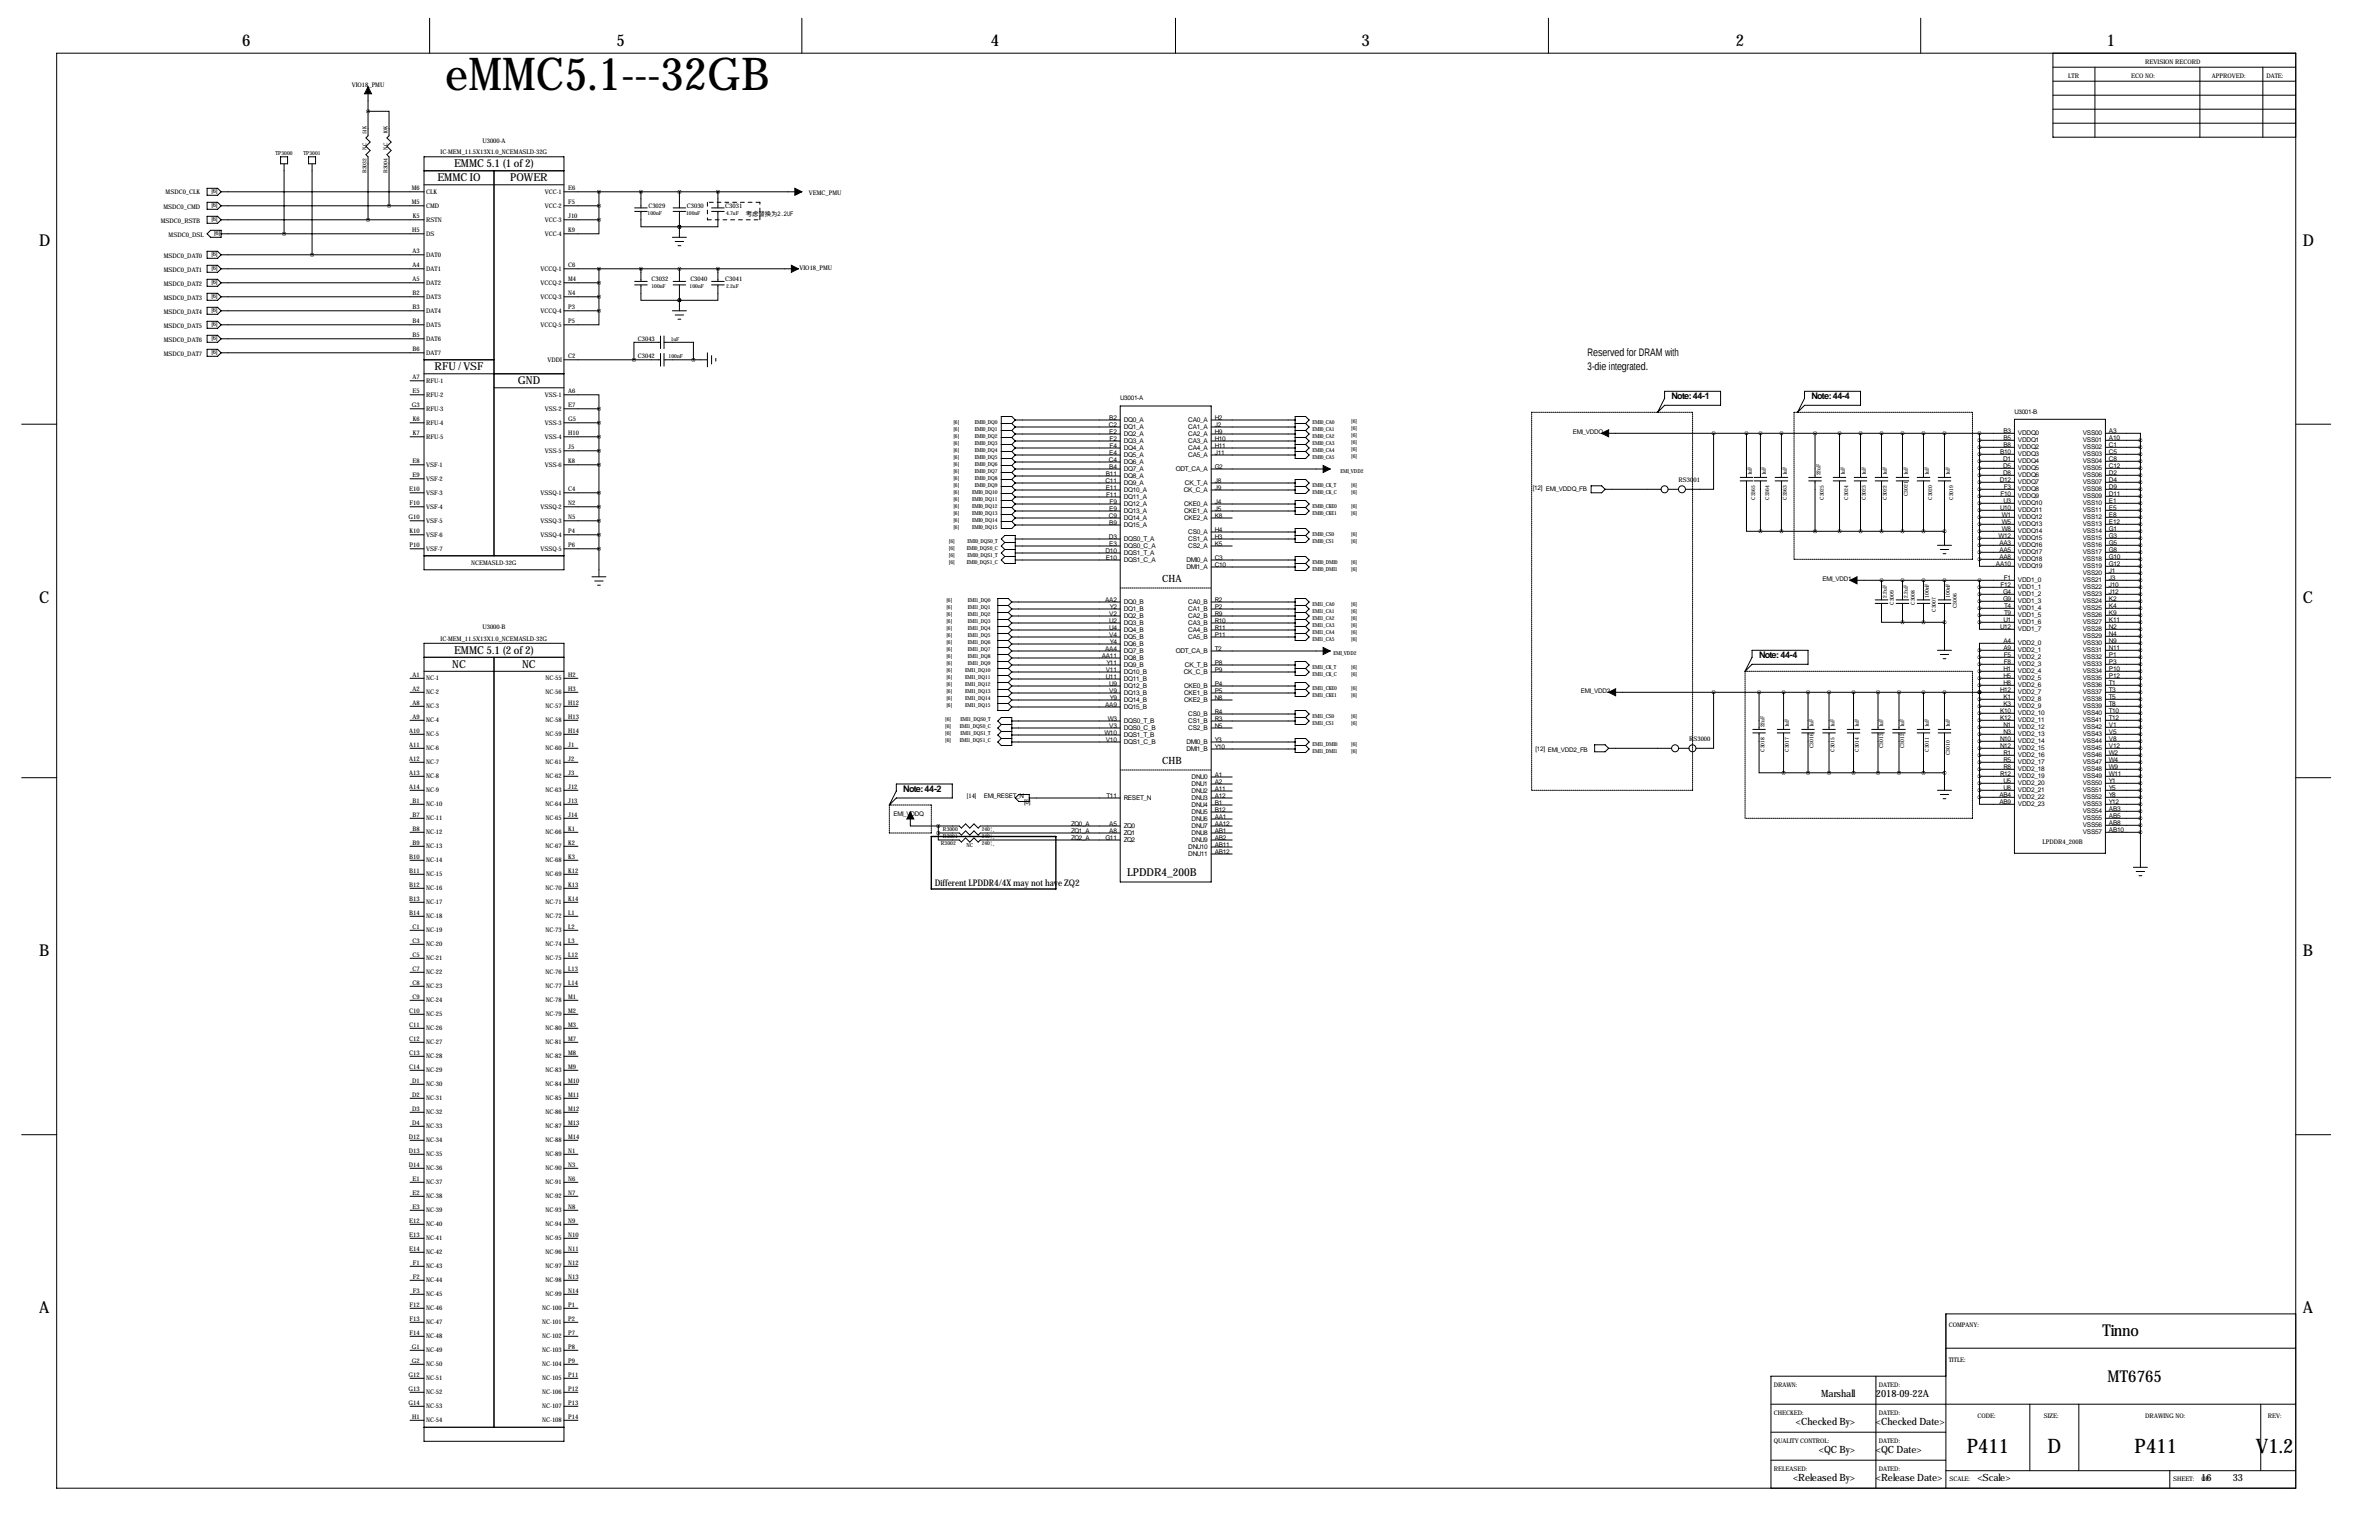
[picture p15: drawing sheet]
<svg xmlns="http://www.w3.org/2000/svg" width="864mm" height="559mm" viewBox="0 0 864 559" stroke-linecap="round" stroke-linejoin="round" font-family="sans-serif">
<defs><g id="words">
<text font-size="16.5" x="161.5" y="32.8">eMMC5.1---32GB</text>
<g font-size="7.3">
<text x="713.9" y="527.2">P411</text>
<text x="743.2" y="527.2">D</text>
<text x="774.9" y="527.2">P411</text>
<text x="818.9" y="527.2">V1.2</text>
</g>
<g font-size="5.9">
<text x="87.9" y="16.8">6</text>
<text x="223.8" y="16.8">5</text>
<text x="359.7" y="16.8">4</text>
<text x="494.3" y="16.8">3</text>
<text x="630.2" y="16.8">2</text>
<text x="764.8" y="16.8">1</text>
<text x="14.2" y="89.2">D</text>
<text x="835.9" y="89.2">D</text>
<text x="14.2" y="218.7">C</text>
<text x="835.9" y="218.7">C</text>
<text x="14.2" y="347">B</text>
<text x="835.9" y="347">B</text>
<text x="14.2" y="476.5">A</text>
<text x="835.9" y="476.5">A</text>
<text x="763.2" y="484.8">Tinno</text>
<text x="765.1" y="501.3">MT6765</text>
</g>
<g font-size="4">
<text x="158.8" y="65.8">EMMC IO</text>
<text x="164.8" y="60.8">EMMC 5.1 (1 of 2)</text>
<text x="185.2" y="65.8">POWER</text>
<text x="576.3" y="129.3">Reserved for DRAM with</text>
<text x="157.8" y="134.4">RFU / VSF</text>
<text x="576.3" y="134.3">3-die integrated.</text>
<text x="187.9" y="139.5">GND</text>
<text x="164.8" y="237.3">EMMC 5.1 (2 of 2)</text>
<text x="164.1" y="242.4">NC</text>
<text x="189.5" y="242.4">NC</text>
<text x="409.2" y="318">LPDDR4_200B</text>
</g>
<g font-size="3.6">
<text x="421.9" y="211.1">CHA</text>
<text x="421.9" y="277.1">CHB</text>
<text x="661.1" y="506.9">Marshall</text>
<text x="681" y="506.9">2018-09-22A</text>
<text x="651.9" y="517.1">&lt;Checked By&gt;</text>
<text x="681" y="517.1">&lt;Checked Date&gt;</text>
<text x="660.3" y="527.2">&lt;QC By&gt;</text>
<text x="681" y="527.2">&lt;QC Date&gt;</text>
<text x="650.9" y="537.4">&lt;Released By&gt;</text>
<text x="681" y="537.4">&lt;Release Date&gt;</text>
<text x="717.8" y="537.4">&lt;Scale&gt;</text>
<text x="799.1" y="537.4">16</text>
<text x="810.5" y="537.4">33</text>
</g>
<g font-size="3.3">
<text x="606.8" y="144.8">Note: 44-1</text>
<text x="657.6" y="144.8">Note: 44-4</text>
<text x="638.6" y="238.8">Note: 44-4</text>
<text x="327.9" y="287.3">Note: 44-2</text>
<text x="339.3" y="321.3">Different LPDDR4/4X may not have ZQ2</text>
</g>
<g font-size="2.4">
<text x="402.5" y="154.9">C2</text>
<text x="402.7" y="152.4">B2</text>
<text x="407.9" y="153.2">DQ0_A</text>
<text x="407.9" y="155.7">DQ1_A</text>
<text x="431.3" y="153.2">CA0_A</text>
<text x="431.3" y="155.7">CA1_A</text>
<text x="440.9" y="152.4">H2</text>
<text x="440.9" y="154.9">J2</text>
<text x="402.7" y="157.5">E2</text>
<text x="402.8" y="160">F2</text>
<text x="407.9" y="158.3">DQ2_A</text>
<text x="407.9" y="160.8">DQ3_A</text>
<text x="431.3" y="158.3">CA2_A</text>
<text x="431.3" y="160.8">CA3_A</text>
<text x="440.9" y="157.5">H9</text>
<text x="440.9" y="160">H10</text>
<text x="727.3" y="157.2">B3</text>
<text x="727.3" y="159.8">B5</text>
<text x="732.5" y="158">VDDQ0</text>
<text x="732.5" y="160.6">VDDQ1</text>
<text x="756.1" y="158">VSS00</text>
<text x="756.1" y="160.6">VSS01</text>
<text x="765.6" y="157.2">A3</text>
<text x="765.6" y="159.8">A10</text>
<text x="402.5" y="167.6">C4</text>
<text x="402.7" y="165.1">E4</text>
<text x="402.8" y="162.6">F4</text>
<text x="407.9" y="163.4">DQ4_A</text>
<text x="407.9" y="165.9">DQ5_A</text>
<text x="431.3" y="163.4">CA4_A</text>
<text x="431.3" y="165.9">CA5_A</text>
<text x="440.9" y="162.6">H11</text>
<text x="440.9" y="165.1">J11</text>
<text x="726.1" y="164.8">B10</text>
<text x="727.1" y="167.4">D1</text>
<text x="727.3" y="162.3">B8</text>
<text x="732.5" y="163.1">VDDQ2</text>
<text x="732.5" y="165.6">VDDQ3</text>
<text x="756.1" y="163.1">VSS02</text>
<text x="756.1" y="165.6">VSS03</text>
<text x="765.6" y="162.3">C1</text>
<text x="765.6" y="164.8">C5</text>
<text x="765.6" y="167.4">C8</text>
<text x="401.4" y="172.7">B11</text>
<text x="402.7" y="170.2">B4</text>
<text x="407.9" y="168.4">DQ6_A</text>
<text x="407.9" y="171">DQ7_A</text>
<text x="407.9" y="173.5">DQ8_A</text>
<text x="426.9" y="171">ODT_CA_A</text>
<text x="440.9" y="170.2">G2</text>
<text x="727.1" y="169.9">D5</text>
<text x="727.1" y="172.5">D8</text>
<text x="732.5" y="168.2">VDDQ4</text>
<text x="732.5" y="170.7">VDDQ5</text>
<text x="732.5" y="173.3">VDDQ6</text>
<text x="756.1" y="168.2">VSS04</text>
<text x="756.1" y="170.7">VSS05</text>
<text x="756.1" y="173.3">VSS06</text>
<text x="765.6" y="169.9">C12</text>
<text x="765.6" y="172.5">D2</text>
<text x="401.3" y="175.3">C11</text>
<text x="401.4" y="177.8">E11</text>
<text x="407.9" y="176.1">DQ9_A</text>
<text x="407.9" y="178.6">DQ10_A</text>
<text x="429.7" y="178.6">CK_C_A</text>
<text x="430.1" y="176.1">CK_T_A</text>
<text x="440.9" y="175.3">J8</text>
<text x="440.9" y="177.8">J9</text>
<text x="725.9" y="175">D12</text>
<text x="727.4" y="177.5">F3</text>
<text x="732.5" y="175.8">VDDQ7</text>
<text x="732.5" y="178.3">VDDQ8</text>
<text x="756.1" y="175.8">VSS07</text>
<text x="756.1" y="178.3">VSS08</text>
<text x="765.6" y="175">D4</text>
<text x="765.6" y="177.5">D9</text>
<text x="401.6" y="180.3">F11</text>
<text x="402.7" y="185.4">E9</text>
<text x="402.8" y="182.9">F9</text>
<text x="407.9" y="181.1">DQ11_A</text>
<text x="407.9" y="183.7">DQ12_A</text>
<text x="429.8" y="183.7">CKE0_A</text>
<text x="440.9" y="182.9">J4</text>
<text x="440.9" y="185.4">J5</text>
<text x="726.1" y="185.2">U10</text>
<text x="726.2" y="180.1">F10</text>
<text x="727.3" y="182.6">U3</text>
<text x="732.5" y="180.9">VDDQ9</text>
<text x="732.5" y="183.4">VDDQ10</text>
<text x="732.5" y="186">VDDQ11</text>
<text x="756.1" y="180.9">VSS09</text>
<text x="756.1" y="183.4">VSS10</text>
<text x="756.1" y="186">VSS11</text>
<text x="765.6" y="180.1">D11</text>
<text x="765.6" y="182.6">E1</text>
<text x="765.6" y="185.2">E5</text>
<text x="402.5" y="188">C9</text>
<text x="402.7" y="190.5">B9</text>
<text x="407.9" y="186.2">DQ13_A</text>
<text x="407.9" y="188.8">DQ14_A</text>
<text x="407.9" y="191.3">DQ15_A</text>
<text x="429.8" y="186.2">CKE1_A</text>
<text x="429.8" y="188.8">CKE2_A</text>
<text x="440.9" y="188">K8</text>
<text x="726.7" y="187.7">W1</text>
<text x="726.7" y="190.2">W5</text>
<text x="732.5" y="188.5">VDDQ12</text>
<text x="732.5" y="191">VDDQ13</text>
<text x="756.1" y="188.5">VSS12</text>
<text x="756.1" y="191">VSS13</text>
<text x="765.6" y="187.7">E8</text>
<text x="765.6" y="190.2">E12</text>
<text x="402.5" y="195.6">D3</text>
<text x="407.9" y="196.4">DQS0_T_A</text>
<text x="431.3" y="193.8">CS0_A</text>
<text x="431.3" y="196.4">CS1_A</text>
<text x="440.9" y="193">H4</text>
<text x="440.9" y="195.6">H3</text>
<text x="725.5" y="195.3">W12</text>
<text x="725.8" y="197.9">AA3</text>
<text x="726.7" y="192.8">W8</text>
<text x="732.5" y="193.6">VDDQ14</text>
<text x="732.5" y="196.1">VDDQ15</text>
<text x="756.1" y="193.6">VSS14</text>
<text x="756.1" y="196.1">VSS15</text>
<text x="765.6" y="192.8">G1</text>
<text x="765.6" y="195.3">G3</text>
<text x="765.6" y="197.9">G5</text>
<text x="401.3" y="200.7">D10</text>
<text x="401.4" y="203.2">E10</text>
<text x="402.7" y="198.1">E3</text>
<text x="407.9" y="198.9">DQS0_C_A</text>
<text x="407.9" y="201.5">DQS1_T_A</text>
<text x="407.9" y="204">DQS1_C_A</text>
<text x="430.7" y="204">DMI0_A</text>
<text x="431.3" y="198.9">CS2_A</text>
<text x="440.9" y="198.1">K5</text>
<text x="440.9" y="203.2">C3</text>
<text x="725.8" y="200.4">AA5</text>
<text x="725.8" y="202.9">AA8</text>
<text x="732.5" y="198.7">VDDQ16</text>
<text x="732.5" y="201.2">VDDQ17</text>
<text x="732.5" y="203.7">VDDQ18</text>
<text x="756.1" y="198.7">VSS16</text>
<text x="756.1" y="201.2">VSS17</text>
<text x="756.1" y="203.7">VSS18</text>
<text x="765.6" y="200.4">G8</text>
<text x="765.6" y="202.9">G10</text>
<text x="430.7" y="206.5">DMI1_A</text>
<text x="440.9" y="205.7">C10</text>
<text x="724.6" y="205.5">AA10</text>
<text x="732.5" y="206.3">VDDQ19</text>
<text x="756.1" y="206.3">VSS19</text>
<text x="756.1" y="208.8">VSS20</text>
<text x="765.6" y="205.5">G12</text>
<text x="765.6" y="208">J1</text>
<text x="726.2" y="213.1">F12</text>
<text x="727.1" y="215.6">G4</text>
<text x="727.4" y="210.6">F1</text>
<text x="732.5" y="211.4">VDD1_0</text>
<text x="732.5" y="213.9">VDD1_1</text>
<text x="756.1" y="211.4">VSS21</text>
<text x="756.1" y="213.9">VSS22</text>
<text x="765.6" y="210.6">J3</text>
<text x="765.6" y="213.1">J10</text>
<text x="765.6" y="215.6">J12</text>
<text x="401.2" y="218.4">AA2</text>
<text x="402.9" y="221">Y2</text>
<text x="407.9" y="219.2">DQ0_B</text>
<text x="407.9" y="221.8">DQ1_B</text>
<text x="431.3" y="219.2">CA0_B</text>
<text x="431.3" y="221.8">CA1_B</text>
<text x="440.9" y="218.4">R2</text>
<text x="440.9" y="221">P2</text>
<text x="727.1" y="218.2">G9</text>
<text x="727.5" y="220.7">T4</text>
<text x="732.5" y="216.4">VDD1_2</text>
<text x="732.5" y="219">VDD1_3</text>
<text x="732.5" y="221.5">VDD1_4</text>
<text x="756.1" y="216.4">VSS23</text>
<text x="756.1" y="219">VSS24</text>
<text x="756.1" y="221.5">VSS25</text>
<text x="765.6" y="218.2">K2</text>
<text x="765.6" y="220.7">K4</text>
<text x="402.7" y="223.5">V2</text>
<text x="402.7" y="226.1">U2</text>
<text x="407.9" y="224.3">DQ2_B</text>
<text x="407.9" y="226.9">DQ3_B</text>
<text x="431.3" y="224.3">CA2_B</text>
<text x="431.3" y="226.9">CA3_B</text>
<text x="440.9" y="223.5">R9</text>
<text x="440.9" y="226.1">R10</text>
<text x="727.3" y="225.8">U1</text>
<text x="727.5" y="223.3">T9</text>
<text x="732.5" y="224.1">VDD1_5</text>
<text x="732.5" y="226.6">VDD1_6</text>
<text x="756.1" y="224.1">VSS26</text>
<text x="756.1" y="226.6">VSS27</text>
<text x="765.6" y="223.3">K9</text>
<text x="765.6" y="225.8">K11</text>
<text x="402.7" y="228.6">U4</text>
<text x="402.7" y="231.1">V4</text>
<text x="402.9" y="233.7">Y4</text>
<text x="407.9" y="229.4">DQ4_B</text>
<text x="407.9" y="231.9">DQ5_B</text>
<text x="431.3" y="229.4">CA4_B</text>
<text x="431.3" y="231.9">CA5_B</text>
<text x="440.9" y="228.6">R11</text>
<text x="440.9" y="231.1">P11</text>
<text x="726.1" y="228.3">U12</text>
<text x="727.3" y="233.4">A4</text>
<text x="732.5" y="229.1">VDD1_7</text>
<text x="756.1" y="229.1">VSS28</text>
<text x="756.1" y="231.7">VSS29</text>
<text x="765.6" y="228.3">N2</text>
<text x="765.6" y="230.9">N4</text>
<text x="765.6" y="233.4">N9</text>
<text x="400" y="238.8">AA11</text>
<text x="401.2" y="236.2">AA4</text>
<text x="407.9" y="234.5">DQ6_B</text>
<text x="407.9" y="237">DQ7_B</text>
<text x="407.9" y="239.6">DQ8_B</text>
<text x="426.9" y="237">ODT_CA_B</text>
<text x="440.9" y="236.2">T2</text>
<text x="727.3" y="236">A9</text>
<text x="727.4" y="238.5">F5</text>
<text x="732.5" y="234.2">VDD2_0</text>
<text x="732.5" y="236.8">VDD2_1</text>
<text x="732.5" y="239.3">VDD2_2</text>
<text x="756.1" y="234.2">VSS30</text>
<text x="756.1" y="236.8">VSS31</text>
<text x="756.1" y="239.3">VSS32</text>
<text x="765.6" y="236">N11</text>
<text x="765.6" y="238.5">P1</text>
<text x="401.4" y="243.8">V11</text>
<text x="401.7" y="241.3">Y11</text>
<text x="407.9" y="242.1">DQ9_B</text>
<text x="407.9" y="244.6">DQ10_B</text>
<text x="429.7" y="244.6">CK_C_B</text>
<text x="430.1" y="242.1">CK_T_B</text>
<text x="440.9" y="241.3">P8</text>
<text x="440.9" y="243.8">P9</text>
<text x="727.3" y="243.6">H1</text>
<text x="727.4" y="241">F8</text>
<text x="732.5" y="241.8">VDD2_3</text>
<text x="732.5" y="244.4">VDD2_4</text>
<text x="756.1" y="241.8">VSS33</text>
<text x="756.1" y="244.4">VSS34</text>
<text x="765.6" y="241">P3</text>
<text x="765.6" y="243.6">P10</text>
<text x="401.4" y="246.4">U11</text>
<text x="402.7" y="248.9">U9</text>
<text x="402.7" y="251.5">V9</text>
<text x="407.9" y="247.2">DQ11_B</text>
<text x="407.9" y="249.7">DQ12_B</text>
<text x="429.8" y="249.7">CKE0_B</text>
<text x="440.9" y="248.9">P4</text>
<text x="440.9" y="251.5">P5</text>
<text x="726.1" y="251.2">H12</text>
<text x="727.3" y="246.1">H5</text>
<text x="727.3" y="248.7">H8</text>
<text x="732.5" y="246.9">VDD2_5</text>
<text x="732.5" y="249.5">VDD2_6</text>
<text x="732.5" y="252">VDD2_7</text>
<text x="756.1" y="246.9">VSS35</text>
<text x="756.1" y="249.5">VSS36</text>
<text x="756.1" y="252">VSS37</text>
<text x="765.6" y="246.1">P12</text>
<text x="765.6" y="248.7">T1</text>
<text x="765.6" y="251.2">T3</text>
<text x="401.2" y="256.5">AA9</text>
<text x="402.9" y="254">Y9</text>
<text x="407.9" y="252.3">DQ13_B</text>
<text x="407.9" y="254.8">DQ14_B</text>
<text x="407.9" y="257.3">DQ15_B</text>
<text x="429.8" y="252.3">CKE1_B</text>
<text x="429.8" y="254.8">CKE2_B</text>
<text x="440.9" y="254">N8</text>
<text x="727.3" y="253.7">K1</text>
<text x="727.3" y="256.3">K3</text>
<text x="732.5" y="254.5">VDD2_8</text>
<text x="732.5" y="257.1">VDD2_9</text>
<text x="756.1" y="254.5">VSS38</text>
<text x="756.1" y="257.1">VSS39</text>
<text x="765.6" y="253.7">T5</text>
<text x="765.6" y="256.3">T8</text>
<text x="402.1" y="261.6">W3</text>
<text x="407.9" y="262.4">DQS0_T_B</text>
<text x="431.3" y="259.9">CS0_B</text>
<text x="431.3" y="262.4">CS1_B</text>
<text x="440.9" y="259.1">R4</text>
<text x="440.9" y="261.6">R3</text>
<text x="726.1" y="258.8">K10</text>
<text x="726.1" y="261.4">K12</text>
<text x="727.3" y="263.9">N1</text>
<text x="732.5" y="259.6">VDD2_10</text>
<text x="732.5" y="262.2">VDD2_11</text>
<text x="756.1" y="259.6">VSS40</text>
<text x="756.1" y="262.2">VSS41</text>
<text x="765.6" y="258.8">T10</text>
<text x="765.6" y="261.4">T12</text>
<text x="765.6" y="263.9">V1</text>
<text x="400.9" y="266.7">W10</text>
<text x="401.4" y="269.2">V10</text>
<text x="402.7" y="264.2">V3</text>
<text x="407.9" y="265">DQS0_C_B</text>
<text x="407.9" y="267.5">DQS1_T_B</text>
<text x="431.3" y="265">CS2_B</text>
<text x="440.9" y="264.2">N5</text>
<text x="440.9" y="269.2">Y3</text>
<text x="726.1" y="269">N10</text>
<text x="727.3" y="266.4">N3</text>
<text x="732.5" y="264.7">VDD2_12</text>
<text x="732.5" y="267.2">VDD2_13</text>
<text x="732.5" y="269.8">VDD2_14</text>
<text x="756.1" y="264.7">VSS42</text>
<text x="756.1" y="267.2">VSS43</text>
<text x="756.1" y="269.8">VSS44</text>
<text x="765.6" y="266.4">V5</text>
<text x="765.6" y="269">V8</text>
<text x="407.9" y="270">DQS1_C_B</text>
<text x="430.7" y="270">DMI0_B</text>
<text x="430.7" y="272.6">DMI1_B</text>
<text x="440.9" y="271.8">Y10</text>
<text x="726.1" y="271.5">N12</text>
<text x="727.3" y="274.1">R1</text>
<text x="732.5" y="272.3">VDD2_15</text>
<text x="732.5" y="274.9">VDD2_16</text>
<text x="756.1" y="272.3">VSS45</text>
<text x="756.1" y="274.9">VSS46</text>
<text x="765.6" y="271.5">V12</text>
<text x="765.6" y="274.1">W2</text>
<text x="440.9" y="281.9">A1</text>
<text x="726.1" y="281.7">R12</text>
<text x="727.3" y="276.6">R5</text>
<text x="727.3" y="279.1">R8</text>
<text x="732.5" y="277.4">VDD2_17</text>
<text x="732.5" y="279.9">VDD2_18</text>
<text x="756.1" y="277.4">VSS47</text>
<text x="756.1" y="279.9">VSS48</text>
<text x="765.6" y="276.6">W4</text>
<text x="765.6" y="279.1">W9</text>
<text x="765.6" y="281.7">W11</text>
<text x="432.6" y="282.7">DNU0</text>
<text x="432.6" y="285.3">DNU1</text>
<text x="432.6" y="287.8">DNU2</text>
<text x="440.9" y="284.5">A2</text>
<text x="440.9" y="287">A11</text>
<text x="727.3" y="284.2">U5</text>
<text x="727.3" y="286.8">U8</text>
<text x="732.5" y="282.5">VDD2_19</text>
<text x="732.5" y="285">VDD2_20</text>
<text x="732.5" y="287.6">VDD2_21</text>
<text x="756.1" y="282.5">VSS49</text>
<text x="756.1" y="285">VSS50</text>
<text x="756.1" y="287.6">VSS51</text>
<text x="765.6" y="284.2">Y1</text>
<text x="765.6" y="286.8">Y5</text>
<text x="401.7" y="289.6">T11</text>
<text x="407.9" y="290.4">RESET_N</text>
<text x="432.6" y="290.4">DNU3</text>
<text x="432.6" y="292.9">DNU4</text>
<text x="440.9" y="289.6">A12</text>
<text x="440.9" y="292.1">B1</text>
<text x="725.8" y="289.3">AB4</text>
<text x="725.8" y="291.8">AB9</text>
<text x="732.5" y="290.1">VDD2_22</text>
<text x="732.5" y="292.6">VDD2_23</text>
<text x="756.1" y="290.1">VSS52</text>
<text x="756.1" y="292.6">VSS53</text>
<text x="765.6" y="289.3">Y8</text>
<text x="765.6" y="291.8">Y12</text>
<text x="402.7" y="299.7">A5</text>
<text x="432.6" y="295.4">DNU5</text>
<text x="432.6" y="298">DNU6</text>
<text x="440.9" y="294.6">B12</text>
<text x="440.9" y="297.2">AA1</text>
<text x="440.9" y="299.7">AA12</text>
<text x="756.1" y="295.2">VSS54</text>
<text x="756.1" y="297.7">VSS55</text>
<text x="765.6" y="294.4">AB3</text>
<text x="765.6" y="296.9">AB5</text>
<text x="765.6" y="299.5">AB8</text>
<text x="401.3" y="304.8">G11</text>
<text x="402.7" y="302.3">A8</text>
<text x="407.9" y="300.5">ZQ0</text>
<text x="407.9" y="303.1">ZQ1</text>
<text x="407.9" y="305.6">ZQ2</text>
<text x="432.6" y="300.5">DNU7</text>
<text x="432.6" y="303.1">DNU8</text>
<text x="432.6" y="305.6">DNU9</text>
<text x="440.9" y="302.3">AB1</text>
<text x="440.9" y="304.8">AB2</text>
<text x="756.1" y="300.3">VSS56</text>
<text x="756.1" y="302.8">VSS57</text>
<text x="765.6" y="302">AB10</text>
<text x="431.3" y="308.1">DNU10</text>
<text x="431.3" y="310.7">DNU11</text>
<text x="440.9" y="307.3">AB11</text>
<text x="440.9" y="309.9">AB12</text>
</g>
<g font-size="2.3">
<text x="778.8" y="23.1">REVISION RECORD</text>
<text x="750.8" y="28.2">LTR</text>
<text x="773.7" y="28.2">ECO NO:</text>
<text x="802.9" y="28.2">APPROVED:</text>
<text x="822.7" y="28.2">DATE:</text>
<text x="127.7" y="31.5">VIO18_PMU</text>
<text x="175.1" y="51.8">U3000-A</text>
<text x="160" y="55.9">IC-MEM_11.5X13X1.0_NCEMASLD-32G</text>
<text x="60.1" y="70.4">MSDC0_CLK</text>
<text x="76.8" y="69.9">[6]</text>
<text x="149.5" y="69.1">M6</text>
<text x="154.7" y="70.4">CLK</text>
<text x="197.8" y="70.4">VCC-1</text>
<text x="206.2" y="69.1">E6</text>
<text x="293.6" y="70.9">VEMC_PMU</text>
<text x="59.3" y="75.7">MSDC0_CMD</text>
<text x="76.8" y="74.9">[6]</text>
<text x="149.5" y="74.2">M5</text>
<text x="154.7" y="75.4">CMD</text>
<text x="197.8" y="75.4">VCC-2</text>
<text x="206.2" y="74.2">F5</text>
<text x="235.4" y="75.4">C3029</text>
<text x="249.3" y="75.4">C3030</text>
<text x="263.3" y="75.4">C3031</text>
<text x="58.4" y="80.8">MSDC0_RSTB</text>
<text x="76.8" y="80">[6]</text>
<text x="149.9" y="79.2">K5</text>
<text x="154.7" y="80.5">RSTN</text>
<text x="197.8" y="80.5">VCC-3</text>
<text x="206.2" y="79.2">J10</text>
<text x="270.8" y="78.5">考虑替换为2.2UF</text>
<text x="61.2" y="86.1">MSDC0_DSL</text>
<text x="77.7" y="85.1">[6]</text>
<text x="149.6" y="84.3">H5</text>
<text x="154.7" y="85.6">DS</text>
<text x="197.8" y="85.6">VCC-4</text>
<text x="206.2" y="84.3">K9</text>
<text x="59.4" y="93.5">MSDC0_DAT0</text>
<text x="76.8" y="92.7">[6]</text>
<text x="149.8" y="91.9">A3</text>
<text x="154.7" y="93.2">DAT0</text>
<text x="59.4" y="98.6">MSDC0_DAT1</text>
<text x="76.8" y="97.8">[6]</text>
<text x="149.8" y="97">A4</text>
<text x="154.7" y="98.3">DAT1</text>
<text x="196.2" y="98.3">VCCQ-1</text>
<text x="206.2" y="97">C6</text>
<text x="290.2" y="97.8">VIO18_PMU</text>
<text x="59.4" y="103.6">MSDC0_DAT2</text>
<text x="76.8" y="102.9">[6]</text>
<text x="76.8" y="108">[6]</text>
<text x="149.8" y="102.1">A5</text>
<text x="149.8" y="107.2">B2</text>
<text x="154.7" y="103.4">DAT2</text>
<text x="196.2" y="103.4">VCCQ-2</text>
<text x="206.2" y="102.1">M4</text>
<text x="206.2" y="107.2">N4</text>
<text x="236.5" y="102.1">C3032</text>
<text x="250.6" y="102.1">C3040</text>
<text x="263.3" y="102.1">C3041</text>
<text x="59.4" y="108.7">MSDC0_DAT3</text>
<text x="59.4" y="113.8">MSDC0_DAT4</text>
<text x="76.8" y="113">[6]</text>
<text x="149.8" y="112.3">B3</text>
<text x="154.7" y="108.5">DAT3</text>
<text x="154.7" y="113.5">DAT4</text>
<text x="196.2" y="108.5">VCCQ-3</text>
<text x="196.2" y="113.5">VCCQ-4</text>
<text x="206.2" y="112.3">P3</text>
<text x="59.4" y="118.9">MSDC0_DAT5</text>
<text x="76.8" y="118.1">[6]</text>
<text x="149.8" y="117.3">B4</text>
<text x="154.7" y="118.6">DAT5</text>
<text x="196.2" y="118.6">VCCQ-5</text>
<text x="206.2" y="117.3">P5</text>
<text x="59.4" y="124">MSDC0_DAT6</text>
<text x="76.8" y="123.2">[6]</text>
<text x="149.8" y="122.4">B5</text>
<text x="154.7" y="123.7">DAT6</text>
<text x="231.5" y="123.7">C3043</text>
<text x="59.4" y="129">MSDC0_DAT7</text>
<text x="76.8" y="128.3">[6]</text>
<text x="149.8" y="127.5">B6</text>
<text x="154.7" y="128.8">DAT7</text>
<text x="198.7" y="131.3">VDDI</text>
<text x="206.2" y="130">C2</text>
<text x="231.5" y="130.1">C3042</text>
<text x="149.8" y="137.7">A7</text>
<text x="149.8" y="142.7">E5</text>
<text x="154.7" y="138.9">RFU-1</text>
<text x="206.2" y="142.7">A6</text>
<text x="149.5" y="147.8">G3</text>
<text x="154.7" y="144">RFU-2</text>
<text x="154.7" y="149.1">RFU-3</text>
<text x="197.8" y="144">VSS-1</text>
<text x="197.8" y="149.1">VSS-2</text>
<text x="206.2" y="147.8">E7</text>
<text x="406.7" y="145.3">U3001-A</text>
<text x="149.9" y="152.9">K6</text>
<text x="154.7" y="154.2">RFU-4</text>
<text x="197.8" y="154.2">VSS-3</text>
<text x="206.2" y="152.9">G5</text>
<text x="731.3" y="150.1">U3001-B</text>
<text x="149.9" y="158">K7</text>
<text x="154.7" y="159.3">RFU-5</text>
<text x="197.8" y="159.3">VSS-4</text>
<text x="206.2" y="158">H10</text>
<text x="571" y="157.5">EMI_VDDQ</text>
<text x="197.8" y="164.3">VSS-5</text>
<text x="206.2" y="163.1">J5</text>
<text x="149.8" y="168.1">E8</text>
<text x="149.8" y="173.2">E9</text>
<text x="154.7" y="169.4">VSF-1</text>
<text x="197.8" y="169.4">VSS-6</text>
<text x="206.2" y="168.1">K8</text>
<text x="148.6" y="178.3">E10</text>
<text x="154.7" y="174.5">VSF-2</text>
<text x="154.7" y="179.6">VSF-3</text>
<text x="196.2" y="179.6">VSSQ-1</text>
<text x="206.2" y="178.3">C4</text>
<text x="556.4" y="177.8">[12] EMI_VDDQ_FB</text>
<text x="609.3" y="175">RS3001</text>
<text x="148.7" y="183.4">F10</text>
<text x="154.7" y="184.7">VSF-4</text>
<text x="196.2" y="184.7">VSSQ-2</text>
<text x="206.2" y="183.4">N2</text>
<text x="148.3" y="188.5">G10</text>
<text x="154.7" y="189.7">VSF-5</text>
<text x="196.2" y="189.7">VSSQ-3</text>
<text x="206.2" y="188.5">N5</text>
<text x="148.7" y="193.5">K10</text>
<text x="154.7" y="194.8">VSF-6</text>
<text x="196.2" y="194.8">VSSQ-4</text>
<text x="206.2" y="193.5">P4</text>
<text x="148.7" y="198.6">P10</text>
<text x="154.7" y="199.9">VSF-7</text>
<text x="196.2" y="199.9">VSSQ-5</text>
<text x="206.2" y="198.6">P6</text>
<text x="171.1" y="205">NCEMASLD-32G</text>
<text x="661.5" y="210.8">EMI_VDD1</text>
<text x="160" y="232.4">IC-MEM_11.5X13X1.0_NCEMASLD-32G</text>
<text x="175.1" y="228.3">U3000-B</text>
<text x="149.8" y="245.6">A1</text>
<text x="206.2" y="245.6">H2</text>
<text x="149.8" y="250.7">A2</text>
<text x="154.7" y="246.9">NC-1</text>
<text x="154.7" y="252">NC-2</text>
<text x="198" y="246.9">NC-55</text>
<text x="198" y="252">NC-56</text>
<text x="206.2" y="250.7">H3</text>
<text x="573.9" y="251.5">EMI_VDD2</text>
<text x="149.8" y="255.8">A8</text>
<text x="154.7" y="257.1">NC-3</text>
<text x="198" y="257.1">NC-57</text>
<text x="206.2" y="255.8">H12</text>
<text x="149.8" y="260.9">A9</text>
<text x="154.7" y="262.1">NC-4</text>
<text x="198" y="262.1">NC-58</text>
<text x="206.2" y="260.9">H13</text>
<text x="148.6" y="265.9">A10</text>
<text x="154.7" y="267.2">NC-5</text>
<text x="198" y="267.2">NC-59</text>
<text x="206.2" y="265.9">H14</text>
<text x="613.2" y="269">RS3000</text>
<text x="148.6" y="271">A11</text>
<text x="154.7" y="272.3">NC-6</text>
<text x="198" y="272.3">NC-60</text>
<text x="206.2" y="271">J1</text>
<text x="557.4" y="272.6">[12] EMI_VDD2_FB</text>
<text x="148.6" y="276.1">A12</text>
<text x="148.6" y="281.2">A13</text>
<text x="154.7" y="277.4">NC-7</text>
<text x="198" y="277.4">NC-61</text>
<text x="206.2" y="276.1">J2</text>
<text x="206.2" y="281.2">J3</text>
<text x="148.6" y="286.3">A14</text>
<text x="154.7" y="282.5">NC-8</text>
<text x="154.7" y="287.5">NC-9</text>
<text x="198" y="282.5">NC-62</text>
<text x="198" y="287.5">NC-63</text>
<text x="206.2" y="286.3">J12</text>
<text x="149.8" y="291.3">B1</text>
<text x="154.7" y="292.6">NC-10</text>
<text x="198" y="292.6">NC-64</text>
<text x="206.2" y="291.3">J13</text>
<text x="351" y="289.6">[14]</text>
<text x="357.1" y="289.6">EMI_RESET_N</text>
<text x="371.8" y="291.6">[6]</text>
<text x="149.8" y="296.4">B7</text>
<text x="154.7" y="297.7">NC-11</text>
<text x="198" y="297.7">NC-65</text>
<text x="206.2" y="296.4">J14</text>
<text x="324.4" y="295.9">EMI_VDDQ</text>
<text x="388.9" y="299.7">ZQ0_A</text>
<text x="149.8" y="301.5">B8</text>
<text x="154.7" y="302.8">NC-12</text>
<text x="198" y="302.8">NC-66</text>
<text x="206.2" y="301.5">K1</text>
<text x="388.9" y="304.8">ZQ2_A</text>
<text x="388.9" y="302.3">ZQ1_A</text>
<text x="148.6" y="311.7">B10</text>
<text x="149.8" y="306.6">B9</text>
<text x="154.7" y="307.9">NC-13</text>
<text x="198" y="307.9">NC-67</text>
<text x="206.2" y="306.6">K2</text>
<text x="206.2" y="311.7">K3</text>
<text x="741.4" y="306.3">LPDDR4_200B</text>
<text x="148.6" y="316.7">B11</text>
<text x="154.7" y="312.9">NC-14</text>
<text x="198" y="312.9">NC-68</text>
<text x="206.2" y="316.7">K12</text>
<text x="148.6" y="321.8">B12</text>
<text x="154.7" y="318">NC-15</text>
<text x="154.7" y="323.1">NC-16</text>
<text x="198" y="318">NC-69</text>
<text x="198" y="323.1">NC-70</text>
<text x="206.2" y="321.8">K13</text>
<text x="148.6" y="326.9">B13</text>
<text x="154.7" y="328.2">NC-17</text>
<text x="198" y="328.2">NC-71</text>
<text x="206.2" y="326.9">K14</text>
<text x="148.6" y="332">B14</text>
<text x="154.7" y="333.3">NC-18</text>
<text x="198" y="333.3">NC-72</text>
<text x="206.2" y="332">L1</text>
<text x="149.8" y="337.1">C1</text>
<text x="154.7" y="338.3">NC-19</text>
<text x="198" y="338.3">NC-73</text>
<text x="206.2" y="337.1">L2</text>
<text x="149.8" y="342.1">C3</text>
<text x="149.8" y="347.2">C5</text>
<text x="154.7" y="343.4">NC-20</text>
<text x="198" y="343.4">NC-74</text>
<text x="206.2" y="342.1">L3</text>
<text x="206.2" y="347.2">L12</text>
<text x="149.8" y="352.3">C7</text>
<text x="154.7" y="348.5">NC-21</text>
<text x="154.7" y="353.6">NC-22</text>
<text x="198" y="348.5">NC-75</text>
<text x="198" y="353.6">NC-76</text>
<text x="206.2" y="352.3">L13</text>
<text x="149.8" y="357.4">C8</text>
<text x="154.7" y="358.7">NC-23</text>
<text x="198" y="358.7">NC-77</text>
<text x="206.2" y="357.4">L14</text>
<text x="149.8" y="362.5">C9</text>
<text x="154.7" y="363.7">NC-24</text>
<text x="198" y="363.7">NC-78</text>
<text x="206.2" y="362.5">M1</text>
<text x="148.6" y="367.5">C10</text>
<text x="154.7" y="368.8">NC-25</text>
<text x="198" y="368.8">NC-79</text>
<text x="206.2" y="367.5">M2</text>
<text x="148.6" y="372.6">C11</text>
<text x="148.6" y="377.7">C12</text>
<text x="154.7" y="373.9">NC-26</text>
<text x="198" y="373.9">NC-80</text>
<text x="206.2" y="372.6">M3</text>
<text x="206.2" y="377.7">M7</text>
<text x="148.6" y="382.8">C13</text>
<text x="154.7" y="379">NC-27</text>
<text x="198" y="379">NC-81</text>
<text x="206.2" y="382.8">M8</text>
<text x="148.6" y="387.9">C14</text>
<text x="154.7" y="384.1">NC-28</text>
<text x="154.7" y="389.1">NC-29</text>
<text x="198" y="384.1">NC-82</text>
<text x="198" y="389.1">NC-83</text>
<text x="206.2" y="387.9">M9</text>
<text x="149.6" y="392.9">D1</text>
<text x="154.7" y="394.2">NC-30</text>
<text x="198" y="394.2">NC-84</text>
<text x="206.2" y="392.9">M10</text>
<text x="149.6" y="398">D2</text>
<text x="154.7" y="399.3">NC-31</text>
<text x="198" y="399.3">NC-85</text>
<text x="206.2" y="398">M11</text>
<text x="149.6" y="403.1">D3</text>
<text x="154.7" y="404.4">NC-32</text>
<text x="198" y="404.4">NC-86</text>
<text x="206.2" y="403.1">M12</text>
<text x="148.4" y="413.3">D12</text>
<text x="149.6" y="408.2">D4</text>
<text x="154.7" y="409.5">NC-33</text>
<text x="198" y="409.5">NC-87</text>
<text x="206.2" y="408.2">M13</text>
<text x="206.2" y="413.3">M14</text>
<text x="148.4" y="418.3">D13</text>
<text x="154.7" y="414.5">NC-34</text>
<text x="154.7" y="419.6">NC-35</text>
<text x="198" y="414.5">NC-88</text>
<text x="198" y="419.6">NC-89</text>
<text x="206.2" y="418.3">N1</text>
<text x="148.4" y="423.4">D14</text>
<text x="154.7" y="424.7">NC-36</text>
<text x="198" y="424.7">NC-90</text>
<text x="206.2" y="423.4">N3</text>
<text x="149.8" y="428.5">E1</text>
<text x="154.7" y="429.8">NC-37</text>
<text x="198" y="429.8">NC-91</text>
<text x="206.2" y="428.5">N6</text>
<text x="149.8" y="433.6">E2</text>
<text x="154.7" y="434.9">NC-38</text>
<text x="198" y="434.9">NC-92</text>
<text x="206.2" y="433.6">N7</text>
<text x="148.6" y="443.7">E12</text>
<text x="149.8" y="438.7">E3</text>
<text x="154.7" y="439.9">NC-39</text>
<text x="198" y="439.9">NC-93</text>
<text x="206.2" y="438.7">N8</text>
<text x="206.2" y="443.7">N9</text>
<text x="148.6" y="448.8">E13</text>
<text x="154.7" y="445">NC-40</text>
<text x="198" y="445">NC-94</text>
<text x="206.2" y="448.8">N10</text>
<text x="148.6" y="453.9">E14</text>
<text x="154.7" y="450.1">NC-41</text>
<text x="154.7" y="455.2">NC-42</text>
<text x="198" y="450.1">NC-95</text>
<text x="198" y="455.2">NC-96</text>
<text x="206.2" y="453.9">N11</text>
<text x="149.9" y="459">F1</text>
<text x="154.7" y="460.3">NC-43</text>
<text x="198" y="460.3">NC-97</text>
<text x="206.2" y="459">N12</text>
<text x="149.9" y="464.1">F2</text>
<text x="154.7" y="465.3">NC-44</text>
<text x="198" y="465.3">NC-98</text>
<text x="206.2" y="464.1">N13</text>
<text x="149.9" y="469.1">F3</text>
<text x="154.7" y="470.4">NC-45</text>
<text x="198" y="470.4">NC-99</text>
<text x="206.2" y="469.1">N14</text>
<text x="148.7" y="474.2">F12</text>
<text x="148.7" y="479.3">F13</text>
<text x="154.7" y="475.5">NC-46</text>
<text x="196.8" y="475.5">NC-100</text>
<text x="206.2" y="474.2">P1</text>
<text x="206.2" y="479.3">P2</text>
<text x="148.7" y="484.4">F14</text>
<text x="154.7" y="480.6">NC-47</text>
<text x="154.7" y="485.7">NC-48</text>
<text x="196.8" y="480.6">NC-101</text>
<text x="196.8" y="485.7">NC-102</text>
<text x="206.2" y="484.4">P7</text>
<text x="707.4" y="481.6">COMPANY:</text>
<text x="149.5" y="489.5">G1</text>
<text x="154.7" y="490.7">NC-49</text>
<text x="196.8" y="490.7">NC-103</text>
<text x="206.2" y="489.5">P8</text>
<text x="149.5" y="494.5">G2</text>
<text x="154.7" y="495.8">NC-50</text>
<text x="196.8" y="495.8">NC-104</text>
<text x="206.2" y="494.5">P9</text>
<text x="707.4" y="494.3">TITLE:</text>
<text x="148.3" y="499.6">G12</text>
<text x="154.7" y="500.9">NC-51</text>
<text x="196.8" y="500.9">NC-105</text>
<text x="206.2" y="499.6">P11</text>
<text x="643.9" y="503.2">DRAWN:</text>
<text x="682" y="503.2">DATED:</text>
<text x="148.3" y="504.7">G13</text>
<text x="148.3" y="509.8">G14</text>
<text x="154.7" y="506">NC-52</text>
<text x="196.8" y="506">NC-106</text>
<text x="206.2" y="504.7">P12</text>
<text x="206.2" y="509.8">P13</text>
<text x="149.6" y="514.9">H1</text>
<text x="154.7" y="511.1">NC-53</text>
<text x="196.8" y="511.1">NC-107</text>
<text x="206.2" y="514.9">P14</text>
<text x="643.9" y="513.3">CHECKED:</text>
<text x="682" y="513.3">DATED:</text>
<text x="717.8" y="514.6">CODE:</text>
<text x="741.9" y="514.6">SIZE:</text>
<text x="778.8" y="514.6">DRAWING NO:</text>
<text x="823.2" y="514.6">REV:</text>
<text x="154.7" y="516.1">NC-54</text>
<text x="196.8" y="516.1">NC-108</text>
<text x="643.9" y="523.5">QUALITY CONTROL:</text>
<text x="682" y="523.5">DATED:</text>
<text x="643.9" y="533.7">RELEASED:</text>
<text x="682" y="533.7">DATED:</text>
<text x="707.6" y="537.5">SCALE:</text>
<text x="788.9" y="537.5">SHEET:</text>
<text x="799.2" y="537.5">OF</text>
</g>
<g font-size="2">
<text x="133" y="48.8" transform="rotate(-90 133 48.8)">51K</text>
<text x="140.6" y="48.8" transform="rotate(-90 140.6 48.8)">10K</text>
<text x="100" y="56.3">TP3000</text>
<text x="110.2" y="56.3">TP3001</text>
<text x="133" y="54.3" transform="rotate(-90 133 54.3)">NC</text>
<text x="140.6" y="54.3" transform="rotate(-90 140.6 54.3)">NC</text>
<text x="133" y="62.8" transform="rotate(-90 133 62.8)">R3032</text>
<text x="140.6" y="62.8" transform="rotate(-90 140.6 62.8)">R3004</text>
<text x="235.1" y="77.9">100nF</text>
<text x="249.1" y="77.9">100nF</text>
<text x="263.6" y="77.9">4.7uF</text>
<text x="236.5" y="104.5">100nF</text>
<text x="250.3" y="104.5">100nF</text>
<text x="263.6" y="104.5">2.2uF</text>
<text x="243.5" y="123.6">1uF</text>
<text x="242.7" y="129.9">100nF</text>
<text x="346.1" y="153.7">[6]</text>
<text x="353.9" y="153.7">EMI0_DQ0</text>
<text x="476.5" y="153.7">EMI0_CA0</text>
<text x="490.5" y="153.5">[6]</text>
<text x="490.5" y="156">[6]</text>
<text x="346.1" y="156.3">[6]</text>
<text x="346.1" y="158.8">[6]</text>
<text x="346.1" y="161.3">[6]</text>
<text x="353.9" y="156.2">EMI0_DQ1</text>
<text x="353.9" y="158.8">EMI0_DQ2</text>
<text x="353.9" y="161.3">EMI0_DQ3</text>
<text x="476.5" y="156.2">EMI0_CA1</text>
<text x="476.5" y="158.8">EMI0_CA2</text>
<text x="476.5" y="161.3">EMI0_CA3</text>
<text x="490.5" y="158.5">[6]</text>
<text x="490.5" y="161.1">[6]</text>
<text x="346.1" y="163.9">[6]</text>
<text x="346.1" y="166.4">[6]</text>
<text x="353.9" y="163.8">EMI0_DQ4</text>
<text x="353.9" y="166.4">EMI0_DQ5</text>
<text x="476.5" y="163.8">EMI0_CA4</text>
<text x="476.5" y="166.4">EMI0_CA5</text>
<text x="490.5" y="163.6">[6]</text>
<text x="490.5" y="166.2">[6]</text>
<text x="346.1" y="169">[6]</text>
<text x="346.1" y="171.5">[6]</text>
<text x="353.9" y="168.9">EMI0_DQ6</text>
<text x="353.9" y="171.4">EMI0_DQ7</text>
<text x="353.9" y="174">EMI0_DQ8</text>
<text x="486.7" y="171.4">EMI_VDD2</text>
<text x="635.9" y="172.5" transform="rotate(-90 635.9 172.5)">1uF</text>
<text x="641" y="172.5" transform="rotate(-90 641 172.5)">1uF</text>
<text x="648.6" y="172.5" transform="rotate(-90 648.6 172.5)">1uF</text>
<text x="660.8" y="172.5" transform="rotate(-90 660.8 172.5)">22uF</text>
<text x="669.7" y="172.5" transform="rotate(-90 669.7 172.5)">1uF</text>
<text x="677.3" y="172.5" transform="rotate(-90 677.3 172.5)">1uF</text>
<text x="684.9" y="172.5" transform="rotate(-90 684.9 172.5)">1uF</text>
<text x="692.6" y="172.5" transform="rotate(-90 692.6 172.5)">1uF</text>
<text x="700.2" y="172.5" transform="rotate(-90 700.2 172.5)">1uF</text>
<text x="707.8" y="172.5" transform="rotate(-90 707.8 172.5)">1uF</text>
<text x="346.1" y="174">[6]</text>
<text x="346.1" y="176.6">[6]</text>
<text x="346.1" y="179.1">[6]</text>
<text x="352.8" y="179.1">EMI0_DQ10</text>
<text x="353.9" y="176.5">EMI0_DQ9</text>
<text x="476.5" y="176.5">EMI0_CK_T</text>
<text x="476.5" y="179.1">EMI0_CK_C</text>
<text x="490.5" y="176.6">[6]</text>
<text x="490.5" y="179.1">[6]</text>
<text x="346.1" y="181.7">[6]</text>
<text x="346.1" y="184.2">[6]</text>
<text x="352.8" y="181.6">EMI0_DQ11</text>
<text x="352.8" y="184.1">EMI0_DQ12</text>
<text x="476.5" y="184.1">EMI0_CKE0</text>
<text x="490.5" y="184.2">[6]</text>
<text x="637.2" y="181.4" transform="rotate(-90 637.2 181.4)">C3365</text>
<text x="642.3" y="181.4" transform="rotate(-90 642.3 181.4)">C3364</text>
<text x="648.6" y="181.4" transform="rotate(-90 648.6 181.4)">C3363</text>
<text x="662.1" y="181.4" transform="rotate(-90 662.1 181.4)">C3025</text>
<text x="671" y="181.4" transform="rotate(-90 671 181.4)">C3024</text>
<text x="677.3" y="181.4" transform="rotate(-90 677.3 181.4)">C3023</text>
<text x="684.9" y="181.4" transform="rotate(-90 684.9 181.4)">C3022</text>
<text x="692.6" y="180.1" transform="rotate(-90 692.6 180.1)">C3021</text>
<text x="701.4" y="181.4" transform="rotate(-90 701.4 181.4)">C3020</text>
<text x="709.1" y="181.4" transform="rotate(-90 709.1 181.4)">C3019</text>
<text x="346.1" y="186.7">[6]</text>
<text x="346.1" y="189.3">[6]</text>
<text x="346.1" y="191.8">[6]</text>
<text x="352.8" y="186.7">EMI0_DQ13</text>
<text x="352.8" y="189.2">EMI0_DQ14</text>
<text x="352.8" y="191.8">EMI0_DQ15</text>
<text x="476.5" y="186.7">EMI0_CKE1</text>
<text x="490.5" y="186.7">[6]</text>
<text x="344.4" y="196.9">[6]</text>
<text x="351.2" y="196.8">EMI0_DQS0_T</text>
<text x="476.5" y="194.3">EMI0_CS0</text>
<text x="476.5" y="196.8">EMI0_CS1</text>
<text x="490.5" y="194.4">[6]</text>
<text x="490.5" y="196.9">[6]</text>
<text x="344.4" y="199.4">[6]</text>
<text x="344.4" y="202">[6]</text>
<text x="350.9" y="199.4">EMI0_DQS0_C</text>
<text x="351.2" y="201.9">EMI0_DQS1_T</text>
<text x="344.4" y="204.5">[6]</text>
<text x="350.9" y="204.5">EMI0_DQS1_C</text>
<text x="476.5" y="204.5">EMI0_DMI0</text>
<text x="476.5" y="207">EMI0_DMI1</text>
<text x="490.5" y="204.5">[6]</text>
<text x="490.5" y="207.1">[6]</text>
<text x="343.6" y="218.5">[6]</text>
<text x="343.6" y="221">[6]</text>
<text x="351.3" y="218.4">EMI1_DQ0</text>
<text x="351.3" y="221">EMI1_DQ1</text>
<text x="476.5" y="219.7">EMI1_CA0</text>
<text x="490.5" y="219.8">[6]</text>
<text x="684.9" y="216.9" transform="rotate(-90 684.9 216.9)">2.2uF</text>
<text x="687.5" y="219.5" transform="rotate(-90 687.5 219.5)">C3009</text>
<text x="692.6" y="216.9" transform="rotate(-90 692.6 216.9)">2.2uF</text>
<text x="695.1" y="219.5" transform="rotate(-90 695.1 219.5)">C3008</text>
<text x="700.2" y="216.9" transform="rotate(-90 700.2 216.9)">100nF</text>
<text x="702.7" y="222" transform="rotate(-90 702.7 222)">C3007</text>
<text x="707.8" y="216.9" transform="rotate(-90 707.8 216.9)">100nF</text>
<text x="710.3" y="220.7" transform="rotate(-90 710.3 220.7)">C3006</text>
<text x="343.6" y="223.6">[6]</text>
<text x="343.6" y="226.1">[6]</text>
<text x="351.3" y="223.5">EMI1_DQ2</text>
<text x="351.3" y="226.1">EMI1_DQ3</text>
<text x="476.5" y="222.3">EMI1_CA1</text>
<text x="476.5" y="224.8">EMI1_CA2</text>
<text x="476.5" y="227.3">EMI1_CA3</text>
<text x="490.5" y="222.3">[6]</text>
<text x="490.5" y="224.8">[6]</text>
<text x="490.5" y="227.4">[6]</text>
<text x="343.6" y="228.6">[6]</text>
<text x="343.6" y="231.2">[6]</text>
<text x="343.6" y="233.7">[6]</text>
<text x="351.3" y="228.6">EMI1_DQ4</text>
<text x="351.3" y="231.1">EMI1_DQ5</text>
<text x="351.3" y="233.7">EMI1_DQ6</text>
<text x="476.5" y="229.9">EMI1_CA4</text>
<text x="476.5" y="232.4">EMI1_CA5</text>
<text x="490.5" y="229.9">[6]</text>
<text x="490.5" y="232.5">[6]</text>
<text x="343.6" y="236.3">[6]</text>
<text x="343.6" y="238.8">[6]</text>
<text x="351.3" y="236.2">EMI1_DQ7</text>
<text x="351.3" y="238.8">EMI1_DQ8</text>
<text x="484.1" y="237.5">EMI_VDD2</text>
<text x="343.6" y="241.3">[6]</text>
<text x="343.6" y="243.9">[6]</text>
<text x="350.3" y="243.8">EMI1_DQ10</text>
<text x="351.3" y="241.3">EMI1_DQ9</text>
<text x="476.5" y="242.6">EMI1_CK_T</text>
<text x="476.5" y="245.1">EMI1_CK_C</text>
<text x="490.5" y="242.6">[6]</text>
<text x="490.5" y="245.2">[6]</text>
<text x="343.6" y="246.4">[6]</text>
<text x="343.6" y="249">[6]</text>
<text x="343.6" y="251.5">[6]</text>
<text x="350.3" y="246.4">EMI1_DQ11</text>
<text x="350.3" y="248.9">EMI1_DQ12</text>
<text x="350.3" y="251.5">EMI1_DQ13</text>
<text x="476.5" y="250.2">EMI1_CKE0</text>
<text x="490.5" y="250.2">[6]</text>
<text x="343.6" y="254">[6]</text>
<text x="343.6" y="256.6">[6]</text>
<text x="350.3" y="254">EMI1_DQ14</text>
<text x="350.3" y="256.5">EMI1_DQ15</text>
<text x="476.5" y="252.7">EMI1_CKE1</text>
<text x="490.5" y="252.8">[6]</text>
<text x="343.2" y="261.7">[6]</text>
<text x="348.6" y="261.6">EMI1_DQS0_T</text>
<text x="476.5" y="260.4">EMI1_CS0</text>
<text x="476.5" y="262.9">EMI1_CS1</text>
<text x="490.5" y="260.4">[6]</text>
<text x="490.5" y="262.9">[6]</text>
<text x="640.5" y="263.9" transform="rotate(-90 640.5 263.9)">22uF</text>
<text x="649.4" y="263.9" transform="rotate(-90 649.4 263.9)">1uF</text>
<text x="658.3" y="263.9" transform="rotate(-90 658.3 263.9)">1uF</text>
<text x="665.9" y="263.9" transform="rotate(-90 665.9 263.9)">1uF</text>
<text x="674.8" y="263.9" transform="rotate(-90 674.8 263.9)">1uF</text>
<text x="683.7" y="263.9" transform="rotate(-90 683.7 263.9)">1uF</text>
<text x="691.3" y="263.9" transform="rotate(-90 691.3 263.9)">1uF</text>
<text x="700.2" y="263.9" transform="rotate(-90 700.2 263.9)">1uF</text>
<text x="707.8" y="263.9" transform="rotate(-90 707.8 263.9)">1uF</text>
<text x="343.2" y="264.2">[6]</text>
<text x="343.2" y="266.7">[6]</text>
<text x="343.2" y="269.3">[6]</text>
<text x="348.4" y="264.2">EMI1_DQS0_C</text>
<text x="348.4" y="269.2">EMI1_DQS1_C</text>
<text x="348.6" y="266.7">EMI1_DQS1_T</text>
<text x="476.5" y="270.5">EMI1_DMI0</text>
<text x="476.5" y="273.1">EMI1_DMI1</text>
<text x="490.5" y="270.6">[6]</text>
<text x="490.5" y="273.1">[6]</text>
<text x="640.5" y="272.8" transform="rotate(-90 640.5 272.8)">C3018</text>
<text x="649.4" y="272.8" transform="rotate(-90 649.4 272.8)">C3017</text>
<text x="658.3" y="271.5" transform="rotate(-90 658.3 271.5)">C3016</text>
<text x="665.9" y="272.8" transform="rotate(-90 665.9 272.8)">C3015</text>
<text x="674.8" y="272.8" transform="rotate(-90 674.8 272.8)">C3014</text>
<text x="683.7" y="271.5" transform="rotate(-90 683.7 271.5)">C3013</text>
<text x="691.3" y="271.5" transform="rotate(-90 691.3 271.5)">C3012</text>
<text x="700.2" y="272.8" transform="rotate(-90 700.2 272.8)">C3011</text>
<text x="707.8" y="274.1" transform="rotate(-90 707.8 274.1)">C3010</text>
<text x="342.3" y="304.2">R3001</text>
<text x="342.3" y="301.6">R3000</text>
<text x="356.4" y="304.2">240¦¸</text>
<text x="356.4" y="301.6">240¦¸</text>
<text x="341.5" y="306.7">R3002</text>
<text x="350.8" y="307.2">NC</text>
<text x="356.4" y="306.7">240¦¸</text>
</g>
</g></defs>
<g fill="none" stroke="#000" stroke-width=".36">
<path d="M20.6 19.3h812.8v520.7h-812.8zM156 6.6v12.7M291.1 6.6v12.7M426.7 6.6v12.7M562.1 6.6v12.7M697.2 6.6v12.7M745.2 19.3v30.5h88.2M133.6 31.5v17.8l-.8 .7 1.6 1.6-1.6 1.5 1.6 1.5-1.6 1.5 .8 .8v22.9M745.2 39.6h88.2M745.2 34.5h88.2M745.2 29.5h88.2M745.2 24.4h88.2"/>
<path d="M760.5 24.4v25.4M798.6 24.4v25.4M821.4 24.4v25.4M101.9 56.9h2.5v2.5h-2.5zM103.1 59.4v25.4M112 56.9h2.6v2.5h-2.6zM113.3 59.4v33.1M133.6 40.4h7.6v8.9l-.7 .7 1.5 1.6-1.5 1.5 1.5 1.5-1.5 1.5 .7 .8v17.8M153.9 56.9h50.8v149.9h-50.8zM745.2 44.7h88.2M75.2 68.3h3.8l1.3 1.3-1.3 1.3h-3.8zM75.2 73.4h3.8l1.3 1.3-1.3 1.2h-3.8z"/>
<path d="M75.2 78.5h3.8l1.3 1.3-1.3 1.2h-3.8zM80.3 69.6h73.6M80.3 74.7h73.6M80.3 79.8h73.6M153.9 62h50.8M153.9 67.1h50.8M179.3 62v139.7M204.7 69.6h86.4M204.7 74.7h12.7M204.7 79.8h12.7M217.4 79.8v5h-12.7M217.4 69.6v10.2"/>
<path d="M230.4 75.4h4.5M230.4 76.7h4.5M232.7 76.7v5.6h13.9M232.7 69.6v5.8M244.3 75.4h4.6M244.3 76.7h4.6M246.6 69.6v5.8M246.6 76.7v9.4M258.3 75.4h4.6M258.3 76.7h4.6M260.6 76.7v5.6h-14M260.6 69.6v5.8"/>
<path d="M75.2 91.2h3.8l1.3 1.3-1.3 1.2h-3.8zM75.2 96.3h3.8l1.3 1.2-1.3 1.3h-3.8zM75.2 84.8l1.3-1.2h3.8v2.5h-3.8zM80.3 84.8h73.6M80.3 92.5h73.6M80.3 97.5h73.6M204.7 97.5h85.1M217.4 97.5v15.3M232.7 97.5v4.6M244.1 86.1h5.1M245.1 87.6h3.1M246.1 89.2h1"/>
<path d="M246.6 82.3h.1M246.6 97.5v4.6M260.6 97.5v4.6M75.2 101.3h3.8l1.3 1.3-1.3 1.3h-3.8zM75.2 106.4h3.8l1.3 1.3-1.3 1.3h-3.8zM75.2 111.5h3.8l1.3 1.3-1.3 1.2h-3.8zM75.2 116.6h3.8l1.3 1.3-1.3 1.2h-3.8zM80.3 102.6h73.6M80.3 107.7h73.6M80.3 112.8h73.6M80.3 117.9h73.6M204.7 102.6h12.7"/>
<path d="M204.7 107.7h12.7M204.7 112.8h12.7M217.4 112.8v5.1h-12.7M230.4 102.1h4.5M230.4 103.4h4.5M232.7 103.4v5.6h13.9M244.1 112.8h5.1M244.3 102.1h4.6M244.3 103.4h4.6M245.1 114.3h3.1M246.1 115.8h1M246.6 109h.1"/>
<path d="M246.6 103.4v9.4M258.3 102.1h4.6M258.3 103.4h4.6M260.6 103.4v5.6h-14M75.2 121.7h3.8l1.3 1.2-1.3 1.3h-3.8zM75.2 126.7h3.8l1.3 1.3-1.3 1.3h-3.8zM80.3 122.9h73.6M80.3 128h73.6M148.8 138.2h5.1M153.9 130.6h25.4M153.9 135.6h50.8M204.7 130.6h35.1"/>
<path d="M239.8 124.2h-9.7v6.4M239.8 121.9v4.6M239.8 128.3v4.5M241 124.2h10.7v6.4M241 130.6h15.8M241 121.9v4.6M241 128.3v4.5M256.8 128v5.1M258.3 129v3.1M259.8 130v1.1M7.9 153.9h12.7M148.8 143.3h5.1"/>
<path d="M148.8 148.3h5.1M148.8 153.4h5.1M148.8 158.5h5.1M179.3 140.7h25.4M204.7 143.3h12.7v5M204.7 148.3h12.7M204.7 153.4h12.7M204.7 158.5h12.7M217.4 148.3v61M363.5 153.7h3.8M363.5 156.2h3.8M363.5 158.8h3.8"/>
<path d="M367.3 153.7l1.3 1.2M367.3 156.2l1.3 1.3M367.3 158.8l1.3 1.2M368.6 152.4h38.1M368.6 154.9h38.1M368.6 157.5h38.1M368.6 152.4l-1.3-1.3h-3.8v40.7h3.8l1.3-1.3M368.6 152.4l-1.3 1.3M368.6 154.9l-1.3 1.3M368.6 157.5l-1.3 1.3M406.7 147.3h33v172.7h-33zM439.7 152.4h30.5"/>
<path d="M439.7 154.9h30.5M439.7 157.5h30.5M470.2 153.7h3.8M470.2 156.2h3.8M470.2 158.8h3.8M474 153.7l1.2-1.3-1.2-1.3h-3.8v15.3h3.8l1.2-1.3-1.2-1.3M474 153.7l1.2 1.2-1.2 1.3M474 156.2l1.2 1.3-1.2 1.3M474 158.8l1.2 1.2-1.2 1.3M581.4 157.2h149.9M601.7 149.6h.1M604.3 142h20.3v5.1h-20.3l-2.6 2.5 2.6-5.1z"/>
<path d="M622 157.2v20.3h-10.1M634 157.2v16M639.1 157.2v16M646.7 157.2v16M652.5 149.6h.1M655.1 142h20.3v5.1h-20.3l-2.6 2.5 2.6-5.1zM658.9 157.2v16M667.8 157.2v16M675.4 157.2v16M683 157.2v16M690.6 157.2v16M698.2 157.2v16"/>
<path d="M705.9 157.2v16M718.6 159.8h12.7M718.6 157.2v45.7M731.3 152.1h33v157.5h-33zM764.3 157.2h12.7v2.6M764.3 159.8h12.7M777 159.8v154.9M833.4 153.9h12.7M148.8 168.7h5.1M148.8 173.7h5.1M148.8 178.8h5.1M204.7 168.7h12.7"/>
<path d="M204.7 178.8h12.7M204.7 163.6h12.7M363.5 161.3h3.8M363.5 163.8h3.8M363.5 166.4h3.8M363.5 168.9h3.8M363.5 171.4h3.8M363.5 174h3.8M363.5 176.5h3.8M363.5 179.1h3.8M367.3 161.3l1.3 1.3M367.3 163.8l1.3 1.3"/>
<path d="M367.3 166.4l1.3 1.2M367.3 168.9l1.3 1.3M367.3 171.4l1.3 1.3M367.3 174l1.3 1.3M367.3 176.5l1.3 1.3M367.3 179.1l1.3 1.2M368.6 160h38.1M368.6 162.6h38.1M368.6 165.1h38.1M368.6 167.6h38.1M368.6 170.2h38.1M368.6 172.7h38.1"/>
<path d="M368.6 175.3h38.1M368.6 177.8h38.1M368.6 160l-1.3 1.3M368.6 162.6l-1.3 1.2M368.6 165.1l-1.3 1.3M368.6 167.6l-1.3 1.3M368.6 170.2l-1.3 1.2M368.6 172.7l-1.3 1.3M368.6 175.3l-1.3 1.2M368.6 177.8l-1.3 1.3M439.7 160h30.5M439.7 162.6h30.5"/>
<path d="M439.7 165.1h30.5M439.7 170.2h43.2M439.7 175.3h30.5M439.7 177.8h30.5M470.2 161.3h3.8M470.2 163.8h3.8M470.2 174h3.8l1.2 1.3-1.2 1.2 1.2 1.3-1.2 1.3h-3.8zM470.2 176.5h3.8M474 161.3l1.2 1.3-1.2 1.2M577.6 176.3h3.8l1.3 1.2-1.3 1.3h-3.8zM582.7 177.5h20.3M605.5 177.5h3.8"/>
<path d="M631.7 173.2h4.6M631.7 174.5h4.6M634 174.5v18.3h5.1M636.8 173.2h4.5M636.8 174.5h4.5M639.1 174.5v18.3M644.4 173.2h4.6M644.4 174.5h4.6M646.7 174.5v18.3M656.6 173.2h4.6M656.6 174.5h4.6M658.9 174.5v18.3"/>
<path d="M665.5 173.2h4.6M665.5 174.5h4.6M667.8 174.5v18.3M673.1 173.2h4.6M673.1 174.5h4.6M675.4 174.5v18.3M680.7 173.2h4.6M680.7 174.5h4.6M683 174.5v18.3M688.3 173.2h4.6M688.3 174.5h4.6M690.6 174.5v18.3"/>
<path d="M696 173.2h4.5M696 174.5h4.5M698.2 174.5v18.3M703.6 173.2h4.6M703.6 174.5h4.6M705.9 174.5v23.4M718.6 162.3h12.7M718.6 164.8h12.7M718.6 167.4h12.7M718.6 169.9h12.7M718.6 172.5h12.7M718.6 175h12.7"/>
<path d="M718.6 177.5h12.7M764.3 162.3h12.7M764.3 164.8h12.7M764.3 167.4h12.7M764.3 169.9h12.7M764.3 172.5h12.7M764.3 175h12.7M764.3 177.5h12.7M148.8 183.9h5.1M148.8 189h5.1M148.8 194.1h5.1M148.8 199.1h5.1"/>
<path d="M204.7 183.9h12.7M204.7 189h12.7M204.7 194.1h12.7M204.7 199.1h12.7M363.5 181.6h3.8M363.5 184.1h3.8M363.5 186.7h3.8M363.5 189.2h3.8M364.7 196.8l-1.2-1.2 1.2-1.3h3.9v10.2h-3.9l-1.2-1.3 1.2-1.3M364.7 196.8h3.9M364.7 199.4h3.9M364.7 196.8l-1.2 1.3 1.2 1.3"/>
<path d="M364.7 199.4l-1.2 1.3 1.2 1.2M367.3 181.6l1.3 1.3M367.3 184.1l1.3 1.3M367.3 186.7l1.3 1.3M367.3 189.2l1.3 1.3M368.6 180.3h38.1M368.6 182.9h38.1M368.6 185.4h38.1M368.6 188h38.1M368.6 190.5h38.1M368.6 195.6h38.1M368.6 198.1h38.1"/>
<path d="M368.6 180.3l-1.3 1.3M368.6 182.9l-1.3 1.2M368.6 185.4l-1.3 1.3M368.6 188l-1.3 1.2M439.7 182.9h30.5M439.7 185.4h30.5M439.7 188h7.6M439.7 195.6h30.5M439.7 198.1h7.6M439.7 193h30.5M470.2 181.6h3.8l1.2 1.3-1.2 1.2 1.2 1.3-1.2 1.3h-3.8zM470.2 184.1h3.8"/>
<path d="M470.2 191.8h3.8l1.2 1.2-1.2 1.3 1.2 1.3-1.2 1.2h-3.8zM470.2 194.3h3.8M639.1 192.8h66.8M703.3 197.9h5.1M704.3 199.4h3.1M718.6 180.1h12.7M718.6 182.6h12.7M718.6 185.2h12.7M718.6 187.7h12.7M718.6 190.2h12.7M718.6 192.8h12.7M718.6 195.3h12.7"/>
<path d="M718.6 197.9h12.7M764.3 180.1h12.7M764.3 182.6h12.7M764.3 185.2h12.7M764.3 187.7h12.7M764.3 190.2h12.7M764.3 192.8h12.7M764.3 195.3h12.7M764.3 197.9h12.7M153.9 201.7h50.8M214.9 209.3h5.1M215.9 210.8h3"/>
<path d="M216.9 212.3h1M362.2 219.7h3.8M364.7 201.9h3.9M366 219.7l1.3 1.3M367.3 218.4h39.4M367.3 218.4l-1.3-1.2h-3.8v40.6h3.8l1.3-1.3M367.3 218.4l-1.3 1.3M368.6 200.7h38.1M368.6 203.2h38.1M439.7 203.2h30.5M439.7 218.4h30.5M439.7 205.7h30.5"/>
<path d="M470.2 204.5h3.8M470.2 201.9h3.8l1.2 1.3-1.2 1.3 1.2 1.2-1.2 1.3h-3.8zM470.2 219.7h3.8M474 219.7l1.2-1.3-1.2-1.2h-3.8v15.2h3.8l1.2-1.3-1.2-1.2M474 219.7l1.2 1.3-1.2 1.2M671.6 210.6h59.7M680.7 217.7h4.6M680.7 218.9h4.6M683 218.9v6.9h7.6M683 210.6v7.1M688.3 217.7h4.6M688.3 218.9h4.6"/>
<path d="M690.6 210.6v7.1M690.6 218.9v6.9M696 217.7h4.5M696 218.9h4.5M698.2 210.6v7.1M698.2 218.9v6.9M703.6 217.7h4.6M703.6 218.9h4.6M705.4 200.9h1M705.9 210.6v7.1M705.9 218.9v17.1M718.6 202.9v2.6h12.7"/>
<path d="M718.6 200.4h12.7M718.6 202.9h12.7M718.6 213.1h12.7M718.6 215.6h12.7M718.6 218.2h12.7M718.6 210.6v15.2M764.3 200.4h12.7M764.3 202.9h12.7M764.3 205.5h12.7M764.3 210.6h12.7M764.3 213.1h12.7M764.3 215.6h12.7"/>
<path d="M764.3 218.2h12.7M764.3 208h12.7M153.9 233.4h50.8v289.6h-50.8zM153.9 238.5h50.8M179.3 238.5v279.4M362.2 222.2h3.8M362.2 224.8h3.8M362.2 227.3h3.8M362.2 229.9h3.8M362.2 232.4h3.8M362.2 234.9h3.8M362.2 237.5h3.8"/>
<path d="M366 222.2l1.3 1.3M366 224.8l1.3 1.3M366 227.3l1.3 1.3M366 229.9l1.3 1.2M366 232.4l1.3 1.3M366 234.9l1.3 1.3M366 237.5l1.3 1.3M367.3 221h39.4M367.3 223.5h39.4M367.3 226.1h39.4M367.3 228.6h39.4M367.3 231.1h39.4"/>
<path d="M367.3 233.7h39.4M367.3 236.2h39.4M367.3 238.8h39.4M367.3 221l-1.3 1.2M367.3 223.5l-1.3 1.3M367.3 226.1l-1.3 1.2M367.3 228.6l-1.3 1.3M367.3 231.1l-1.3 1.3M367.3 233.7l-1.3 1.2M367.3 236.2l-1.3 1.3M367.3 238.8l-1.3 1.2M439.7 221h30.5"/>
<path d="M439.7 223.5h30.5M439.7 226.1h30.5M439.7 228.6h30.5M439.7 231.1h30.5M439.7 236.2h43.2M470.2 222.2h3.8M470.2 224.8h3.8M470.2 227.3h3.8M470.2 229.9h3.8M474 222.2l1.2 1.3-1.2 1.3M474 224.8l1.2 1.3-1.2 1.2M474 227.3l1.2 1.3-1.2 1.3"/>
<path d="M636 236h20.3v5h-20.3l-2.5 2.6 2.5-5.1zM690.6 225.8h15.3M703.3 236h5.1M704.3 237.5h3.1M705.4 239h1M718.6 225.8v2.5h12.7M718.6 236h12.7M718.6 238.5h12.7M718.6 220.7h12.7M718.6 223.3h12.7M718.6 225.8h12.7M718.6 236v53.3"/>
<path d="M731.3 233.4h-12.7v2.6M764.3 236h12.7M764.3 238.5h12.7M764.3 233.4h12.7M764.3 220.7h12.7M764.3 223.3h12.7M764.3 225.8h12.7M764.3 228.3h12.7M764.3 230.9h12.7M148.8 246.1h5.1M148.8 251.2h5.1M148.8 256.3h5.1"/>
<path d="M153.9 243.6h50.8M204.7 246.1h5.1M204.7 251.2h5.1M204.7 256.3h5.1M362.2 240h3.8M362.2 242.6h3.8M362.2 245.1h3.8M362.2 247.6h3.8M362.2 250.2h3.8M362.2 252.7h3.8M362.2 255.3h3.8M366 240l1.3 1.3"/>
<path d="M366 242.6l1.3 1.2M366 245.1l1.3 1.3M366 247.6l1.3 1.3M366 250.2l1.3 1.3M366 252.7l1.3 1.3M366 255.3l1.3 1.2M367.3 241.3h39.4M367.3 243.8h39.4M367.3 246.4h39.4M367.3 248.9h39.4M367.3 251.5h39.4M367.3 254h39.4"/>
<path d="M367.3 256.5h39.4M367.3 241.3l-1.3 1.3M367.3 243.8l-1.3 1.3M367.3 246.4l-1.3 1.2M367.3 248.9l-1.3 1.3M367.3 251.5l-1.3 1.2M367.3 254l-1.3 1.3M439.7 241.3h30.5M439.7 243.8h30.5M439.7 248.9h30.5M439.7 251.5h30.5M439.7 254h7.6"/>
<path d="M439.7 259.1h30.5M470.2 240h3.8l1.2 1.3-1.2 1.3 1.2 1.2-1.2 1.3h-3.8zM470.2 242.6h3.8M470.2 247.6h3.8l1.2 1.3-1.2 1.3 1.2 1.3-1.2 1.2h-3.8zM470.2 250.2h3.8M470.2 257.8h3.8l1.2 1.3-1.2 1.2 1.2 1.3-1.2 1.3h-3.8zM583.9 251.2h147.4M622 251.2v20.3h-6.3M633.5 243.6h.1M638.6 251.2v13.5M647.4 251.2v13.5M656.3 251.2v13.5"/>
<path d="M664 251.2v13.5M672.8 251.2v13.5M681.7 251.2v13.5M689.4 251.2v13.5M698.2 251.2v13.5M705.9 251.2v13.5M718.6 251.2h.1M718.6 241h12.7M718.6 243.6h12.7M718.6 246.1h12.7M718.6 256.3h12.7M718.6 248.7h12.7"/>
<path d="M718.6 253.7h12.7M718.6 258.8h12.7M764.3 241h12.7M764.3 243.6h12.7M764.3 246.1h12.7M764.3 251.2h12.7M764.3 256.3h12.7M764.3 248.7h12.7M764.3 253.7h12.7M764.3 258.8h12.7M148.8 261.4h5.1M148.8 266.4h5.1"/>
<path d="M148.8 271.5h5.1M148.8 276.6h5.1M204.7 261.4h5.1M204.7 266.4h5.1M204.7 271.5h5.1M204.7 276.6h5.1M363.5 262.9l-1.3-1.3 1.3-1.3h3.8v10.2h-3.8l-1.3-1.3 1.3-1.2M363.5 262.9h3.8M363.5 265.4h3.8M363.5 262.9l-1.3 1.3 1.3 1.2M363.5 268h3.8M363.5 265.4l-1.3 1.3 1.3 1.3"/>
<path d="M367.3 261.6h39.4M367.3 264.2h39.4M367.3 266.7h39.4M367.3 269.2h39.4M439.7 261.6h30.5M439.7 264.2h7.6M439.7 269.2h30.5M439.7 271.8h30.5M470.2 260.3h3.8M470.2 268h3.8l1.2 1.2-1.2 1.3 1.2 1.3-1.2 1.2h-3.8zM470.2 270.5h3.8M578.9 270.3h3.8l1.2 1.2-1.2 1.3h-3.8z"/>
<path d="M583.9 271.5h22.9M609.3 271.5h3.9M636.3 264.7h4.5M636.3 265.9h4.5M638.6 265.9v14.5h8.8M645.2 264.7h4.5M645.2 265.9h4.5M647.4 265.9v14.5M654 264.7h4.6M654 265.9h4.6M656.3 265.9v14.5M661.7 264.7h4.5"/>
<path d="M661.7 265.9h4.5M664 265.9v14.5M670.6 264.7h4.5M670.6 265.9h4.5M672.8 265.9v14.5M679.4 264.7h4.6M679.4 265.9h4.6M681.7 265.9v14.5M687.1 264.7h4.5M687.1 265.9h4.5M689.4 265.9v14.5M696 264.7h4.5"/>
<path d="M696 265.9h4.5M698.2 265.9v14.5M703.6 264.7h4.6M703.6 265.9h4.6M705.9 265.9v20.9M718.6 261.4h12.7M718.6 266.4h12.7M718.6 271.5h12.7M718.6 276.6h12.7M718.6 263.9h12.7M718.6 269h12.7M718.6 274.1h12.7"/>
<path d="M718.6 279.1h12.7M764.3 261.4h12.7M764.3 266.4h12.7M764.3 271.5h12.7M764.3 276.6h12.7M764.3 263.9h12.7M764.3 269h12.7M764.3 274.1h12.7M764.3 279.1h12.7M7.9 282.2h12.7M148.8 281.7h5.1M148.8 286.8h5.1"/>
<path d="M148.8 291.8h5.1M148.8 296.9h5.1M204.7 281.7h5.1M204.7 286.8h5.1M204.7 291.8h5.1M204.7 296.9h5.1M322.8 292.1h.1M325.4 284.5h20.3v5.1h-20.3l-2.6 2.5 2.6-5.1zM330.5 294.6v5.1h17.7l.8 .8 1.5-1.5 1.5 1.5 1.6-1.5 1.5 1.5 .8-.8h50.8M340.6 299.7v2.6M369.8 288.3h3.8v2.5h-3.8l-1.2-1.2zM373.6 289.6h33.1"/>
<path d="M439.7 289.6h7.6M439.7 284.5h7.6M439.7 281.9h7.6M439.7 287h7.6M439.7 292.1h7.6M439.7 294.6h7.6M439.7 297.2h7.6M439.7 299.7h7.6M647.4 280.4h58.5M703.3 286.8h5.1M704.3 288.3h3.1M705.4 289.8h1"/>
<path d="M718.6 289.3v2.5h12.7M718.6 281.7h12.7M718.6 286.8h12.7M718.6 284.2h12.7M718.6 289.3h12.7M764.3 281.7h12.7M764.3 286.8h12.7M764.3 291.8h12.7M764.3 296.9h12.7M764.3 284.2h12.7M764.3 289.3h12.7M764.3 294.4h12.7"/>
<path d="M764.3 299.5h12.7M833.4 282.2h12.7M148.8 302h5.1M148.8 307.1h5.1M148.8 312.2h5.1M148.8 317.2h5.1M204.7 302h5.1M204.7 307.1h5.1M204.7 312.2h5.1M204.7 317.2h5.1M340.6 302.3v2.5h7.6l.8 .8 1.5-1.6 1.5 1.6 1.6-1.6 1.5 1.6 .8-.8h50.8M340.6 302.3h7.6l.8 .7 1.5-1.5 1.5 1.5 1.6-1.5 1.5 1.5 .8-.7h50.8"/>
<path d="M439.7 302.3h7.6M439.7 304.8h7.6M439.7 307.3h7.6M439.7 309.9h7.6M764.3 302h12.7M774.4 314.7h5.1M775.5 316.2h3M776.5 317.8h1M148.8 322.3h5.1M148.8 327.4h5.1M148.8 332.5h5.1M148.8 337.6h5.1"/>
<path d="M204.7 322.3h5.1M204.7 327.4h5.1M204.7 332.5h5.1M204.7 337.6h5.1M148.8 342.6h5.1M148.8 347.7h5.1M148.8 352.8h5.1M148.8 357.9h5.1M204.7 342.6h5.1M204.7 347.7h5.1M204.7 352.8h5.1M204.7 357.9h5.1"/>
<path d="M148.8 363h5.1M148.8 368h5.1M148.8 373.1h5.1M148.8 378.2h5.1M204.7 363h5.1M204.7 368h5.1M204.7 373.1h5.1M204.7 378.2h5.1M148.8 383.3h5.1M148.8 388.4h5.1M148.8 393.4h5.1M148.8 398.5h5.1"/>
<path d="M204.7 383.3h5.1M204.7 388.4h5.1M204.7 393.4h5.1M204.7 398.5h5.1M7.9 411.7h12.7M148.8 403.6h5.1M148.8 408.7h5.1M148.8 413.8h5.1M148.8 418.8h5.1M204.7 403.6h5.1M204.7 408.7h5.1M204.7 413.8h5.1"/>
<path d="M204.7 418.8h5.1M833.4 411.7h12.7M148.8 423.9h5.1M148.8 429h5.1M148.8 434.1h5.1M148.8 439.2h5.1M204.7 423.9h5.1M204.7 429h5.1M204.7 434.1h5.1M204.7 439.2h5.1M148.8 444.2h5.1M148.8 449.3h5.1"/>
<path d="M148.8 454.4h5.1M148.8 459.5h5.1M204.7 444.2h5.1M204.7 449.3h5.1M204.7 454.4h5.1M204.7 459.5h5.1M148.8 464.6h5.1M148.8 469.6h5.1M148.8 474.7h5.1M148.8 479.8h5.1M204.7 464.6h5.1M204.7 469.6h5.1"/>
<path d="M204.7 474.7h5.1M204.7 479.8h5.1M833.4 476.8h-127v63.2M148.8 484.9h5.1M148.8 490h5.1M148.8 495h5.1M204.7 484.9h5.1M204.7 490h5.1M204.7 495h5.1M681 499.4v40.6M706.4 499.4h-63.5v40.6M706.4 489.2h127"/>
<path d="M148.8 500.1h5.1M148.8 505.2h5.1M148.8 510.3h5.1M148.8 515.4h5.1M153.9 517.9h50.8M204.7 500.1h5.1M204.7 505.2h5.1M204.7 510.3h5.1M204.7 515.4h5.1M642.9 509.5h190.5M642.9 519.7h63.5M736.9 509.5v24.2"/>
<path d="M754.6 509.5v24.2M820.7 509.5v24.2M642.9 529.8h63.5M706.4 533.7h127M787.7 533.7v6.3"/>
<circle cx="604.3" cy="177.5" r="1.27"/>
<circle cx="610.6" cy="177.5" r="1.27"/>
<circle cx="608.1" cy="271.5" r="1.27"/>
<circle cx="614.4" cy="271.5" r="1.27"/>
</g>
<path d="M256.8 73.4v6.4M256.8 79.8h19M275.8 79.8v-6.4M275.8 73.4h-19" fill="none" stroke="#000" stroke-width=".36" stroke-dasharray="1.4 1.4"/>
<path d="M338.1 303.5h45.2v19.1h-45.2z" fill="none" stroke="#000" stroke-width=".51"/>
<g fill="none" stroke="#000" stroke-width=".36" stroke-dasharray=".4 .4">
<path d="M556 149.6h58.4M614.4 149.6v137.2M651.3 149.6h64.7M716 149.6v53.3M406.7 213.4h33M651.3 202.9v-53.3M716 202.9h-64.7M633.5 243.6h82.5M716 243.6v53.3M406.7 279.4h33M322.8 292.1h15.3M338.1 292.1v10.2"/>
<path d="M556 286.8v-137.2M614.4 286.8h-58.4M633.5 296.9v-53.3M716 296.9h-82.5M322.8 302.3v-10.2M338.1 302.3h-15.3"/>
</g>
<path d="M133.6 31.5l1.3 2.5h-2.6zM288.5 68.3l2.6 1.3-2.6 1.3zM287.3 96.3l2.5 1.2-2.5 1.3zM581.4 157.2l2.5-1.2v2.5zM480.3 168.9l2.6 1.3-2.6 1.2zM671.6 210.6l2.5-1.3v2.5zM480.3 234.9l2.6 1.3-2.6 1.3zM583.9 251.2l2.6-1.3v2.6zM330.5 294.6l1.2 2.6h-2.5z" fill="#000" stroke="#000" stroke-width=".36"/>
<path d="M141.2 74.7a.05 .05 0 0 0 .1 0 .05 .05 0 0 0-.1 0zM217.4 79.8a.05 .05 0 0 0 .1 0 .05 .05 0 0 0-.1 0zM217.4 74.7a.05 .05 0 0 0 .1 0 .05 .05 0 0 0-.1 0zM217.4 102.6a.05 .05 0 0 0 .1 0 .05 .05 0 0 0-.1 0zM217.4 107.7a.05 .05 0 0 0 .1 0 .05 .05 0 0 0-.1 0zM217.4 112.8a.05 .05 0 0 0 .1 0 .05 .05 0 0 0-.1 0zM217.4 199.1a.05 .05 0 0 0 .1 0 .05 .05 0 0 0-.1 0zM217.4 194.1a.05 .05 0 0 0 .1 0 .05 .05 0 0 0-.1 0zM217.4 178.8a.05 .05 0 0 0 .1 0 .05 .05 0 0 0-.1 0zM217.4 183.9a.05 .05 0 0 0 .1 0 .05 .05 0 0 0-.1 0zM217.4 189a.05 .05 0 0 0 .1 0 .05 .05 0 0 0-.1 0zM217.4 148.3a.05 .05 0 0 0 .1 0 .05 .05 0 0 0-.1 0zM217.4 153.4a.05 .05 0 0 0 .1 0 .05 .05 0 0 0-.1 0zM217.4 158.5a.05 .05 0 0 0 .1 0 .05 .05 0 0 0-.1 0zM217.4 163.6a.05 .05 0 0 0 .1 0 .05 .05 0 0 0-.1 0zM217.4 168.7a.05 .05 0 0 0 .1 0 .05 .05 0 0 0-.1 0zM103.1 84.8a.05 .05 0 0 0 .1 0 .05 .05 0 0 0-.1 0zM113.2 92.5a.05 .05 0 0 0 .1 0 .05 .05 0 0 0-.1 0zM232.6 69.6a.05 .05 0 0 0 .1 0 .05 .05 0 0 0-.1 0zM246.6 69.6a.05 .05 0 0 0 .1 0 .05 .05 0 0 0-.1 0zM246.6 82.3a.05 .05 0 0 0 .1 0 .05 .05 0 0 0-.1 0zM246.6 82.3a.05 .05 0 0 0 .1 0 .05 .05 0 0 0-.1 0zM217.4 69.6a.05 .05 0 0 0 .1 0 .05 .05 0 0 0-.1 0zM232.6 97.5a.05 .05 0 0 0 .1 0 .05 .05 0 0 0-.1 0zM246.6 97.5a.05 .05 0 0 0 .1 0 .05 .05 0 0 0-.1 0zM246.6 109a.05 .05 0 0 0 .1 0 .05 .05 0 0 0-.1 0zM246.6 109a.05 .05 0 0 0 .1 0 .05 .05 0 0 0-.1 0zM217.4 97.5a.05 .05 0 0 0 .1 0 .05 .05 0 0 0-.1 0zM230.1 130.6a.05 .05 0 0 0 .1 0 .05 .05 0 0 0-.1 0zM251.7 130.6a.05 .05 0 0 0 .1 0 .05 .05 0 0 0-.1 0zM340.6 299.7a.05 .05 0 0 0 .1 0 .05 .05 0 0 0-.1 0zM340.6 302.3a.05 .05 0 0 0 .1 0 .05 .05 0 0 0-.1 0zM718.5 213.1a.05 .05 0 0 0 .1 0 .05 .05 0 0 0-.1 0zM718.5 215.6a.05 .05 0 0 0 .1 0 .05 .05 0 0 0-.1 0zM718.5 218.2a.05 .05 0 0 0 .1 0 .05 .05 0 0 0-.1 0zM718.5 220.7a.05 .05 0 0 0 .1 0 .05 .05 0 0 0-.1 0zM718.5 223.3a.05 .05 0 0 0 .1 0 .05 .05 0 0 0-.1 0zM718.5 225.8a.05 .05 0 0 0 .1 0 .05 .05 0 0 0-.1 0zM718.5 236a.05 .05 0 0 0 .1 0 .05 .05 0 0 0-.1 0zM718.5 238.5a.05 .05 0 0 0 .1 0 .05 .05 0 0 0-.1 0zM718.5 241a.05 .05 0 0 0 .1 0 .05 .05 0 0 0-.1 0zM718.5 248.7a.05 .05 0 0 0 .1 0 .05 .05 0 0 0-.1 0zM718.5 261.4a.05 .05 0 0 0 .1 0 .05 .05 0 0 0-.1 0zM718.5 263.9a.05 .05 0 0 0 .1 0 .05 .05 0 0 0-.1 0zM718.5 266.4a.05 .05 0 0 0 .1 0 .05 .05 0 0 0-.1 0zM718.5 269a.05 .05 0 0 0 .1 0 .05 .05 0 0 0-.1 0zM718.5 271.5a.05 .05 0 0 0 .1 0 .05 .05 0 0 0-.1 0zM718.5 274.1a.05 .05 0 0 0 .1 0 .05 .05 0 0 0-.1 0zM718.5 276.6a.05 .05 0 0 0 .1 0 .05 .05 0 0 0-.1 0zM718.5 284.2a.05 .05 0 0 0 .1 0 .05 .05 0 0 0-.1 0zM718.5 243.6a.05 .05 0 0 0 .1 0 .05 .05 0 0 0-.1 0zM718.5 246.1a.05 .05 0 0 0 .1 0 .05 .05 0 0 0-.1 0zM718.5 251.2a.05 .05 0 0 0 .1 0 .05 .05 0 0 0-.1 0zM718.5 253.7a.05 .05 0 0 0 .1 0 .05 .05 0 0 0-.1 0zM718.5 256.3a.05 .05 0 0 0 .1 0 .05 .05 0 0 0-.1 0zM718.5 258.8a.05 .05 0 0 0 .1 0 .05 .05 0 0 0-.1 0zM718.5 279.1a.05 .05 0 0 0 .1 0 .05 .05 0 0 0-.1 0zM718.5 281.7a.05 .05 0 0 0 .1 0 .05 .05 0 0 0-.1 0zM718.5 286.8a.05 .05 0 0 0 .1 0 .05 .05 0 0 0-.1 0zM718.5 289.3a.05 .05 0 0 0 .1 0 .05 .05 0 0 0-.1 0zM718.5 164.8a.05 .05 0 0 0 .1 0 .05 .05 0 0 0-.1 0zM718.5 167.4a.05 .05 0 0 0 .1 0 .05 .05 0 0 0-.1 0zM718.5 180.1a.05 .05 0 0 0 .1 0 .05 .05 0 0 0-.1 0zM718.5 187.7a.05 .05 0 0 0 .1 0 .05 .05 0 0 0-.1 0zM718.5 190.2a.05 .05 0 0 0 .1 0 .05 .05 0 0 0-.1 0zM718.5 192.8a.05 .05 0 0 0 .1 0 .05 .05 0 0 0-.1 0zM718.5 195.3a.05 .05 0 0 0 .1 0 .05 .05 0 0 0-.1 0zM718.5 197.9a.05 .05 0 0 0 .1 0 .05 .05 0 0 0-.1 0zM718.5 159.8a.05 .05 0 0 0 .1 0 .05 .05 0 0 0-.1 0zM718.5 162.3a.05 .05 0 0 0 .1 0 .05 .05 0 0 0-.1 0zM718.5 169.9a.05 .05 0 0 0 .1 0 .05 .05 0 0 0-.1 0zM718.5 172.5a.05 .05 0 0 0 .1 0 .05 .05 0 0 0-.1 0zM718.5 175a.05 .05 0 0 0 .1 0 .05 .05 0 0 0-.1 0zM718.5 177.5a.05 .05 0 0 0 .1 0 .05 .05 0 0 0-.1 0zM718.5 182.6a.05 .05 0 0 0 .1 0 .05 .05 0 0 0-.1 0zM718.5 185.2a.05 .05 0 0 0 .1 0 .05 .05 0 0 0-.1 0zM718.5 200.4a.05 .05 0 0 0 .1 0 .05 .05 0 0 0-.1 0zM718.5 202.9a.05 .05 0 0 0 .1 0 .05 .05 0 0 0-.1 0zM776.9 269a.05 .05 0 0 0 .1 0 .05 .05 0 0 0-.1 0zM776.9 266.4a.05 .05 0 0 0 .1 0 .05 .05 0 0 0-.1 0zM776.9 302a.05 .05 0 0 0 .1 0 .05 .05 0 0 0-.1 0zM776.9 200.4a.05 .05 0 0 0 .1 0 .05 .05 0 0 0-.1 0zM776.9 164.8a.05 .05 0 0 0 .1 0 .05 .05 0 0 0-.1 0zM776.9 294.4a.05 .05 0 0 0 .1 0 .05 .05 0 0 0-.1 0zM776.9 291.8a.05 .05 0 0 0 .1 0 .05 .05 0 0 0-.1 0zM776.9 289.3a.05 .05 0 0 0 .1 0 .05 .05 0 0 0-.1 0zM776.9 286.8a.05 .05 0 0 0 .1 0 .05 .05 0 0 0-.1 0zM776.9 284.2a.05 .05 0 0 0 .1 0 .05 .05 0 0 0-.1 0zM776.9 276.6a.05 .05 0 0 0 .1 0 .05 .05 0 0 0-.1 0zM776.9 263.9a.05 .05 0 0 0 .1 0 .05 .05 0 0 0-.1 0zM776.9 261.4a.05 .05 0 0 0 .1 0 .05 .05 0 0 0-.1 0zM776.9 246.1a.05 .05 0 0 0 .1 0 .05 .05 0 0 0-.1 0zM776.9 248.7a.05 .05 0 0 0 .1 0 .05 .05 0 0 0-.1 0zM776.9 251.2a.05 .05 0 0 0 .1 0 .05 .05 0 0 0-.1 0zM776.9 253.7a.05 .05 0 0 0 .1 0 .05 .05 0 0 0-.1 0zM776.9 241a.05 .05 0 0 0 .1 0 .05 .05 0 0 0-.1 0zM776.9 243.6a.05 .05 0 0 0 .1 0 .05 .05 0 0 0-.1 0zM776.9 228.3a.05 .05 0 0 0 .1 0 .05 .05 0 0 0-.1 0zM776.9 218.2a.05 .05 0 0 0 .1 0 .05 .05 0 0 0-.1 0zM776.9 220.7a.05 .05 0 0 0 .1 0 .05 .05 0 0 0-.1 0zM776.9 205.5a.05 .05 0 0 0 .1 0 .05 .05 0 0 0-.1 0zM776.9 202.9a.05 .05 0 0 0 .1 0 .05 .05 0 0 0-.1 0zM776.9 187.7a.05 .05 0 0 0 .1 0 .05 .05 0 0 0-.1 0zM776.9 180.1a.05 .05 0 0 0 .1 0 .05 .05 0 0 0-.1 0zM776.9 172.5a.05 .05 0 0 0 .1 0 .05 .05 0 0 0-.1 0zM776.9 299.5a.05 .05 0 0 0 .1 0 .05 .05 0 0 0-.1 0zM776.9 296.9a.05 .05 0 0 0 .1 0 .05 .05 0 0 0-.1 0zM776.9 233.4a.05 .05 0 0 0 .1 0 .05 .05 0 0 0-.1 0zM776.9 230.9a.05 .05 0 0 0 .1 0 .05 .05 0 0 0-.1 0zM776.9 197.9a.05 .05 0 0 0 .1 0 .05 .05 0 0 0-.1 0zM776.9 162.3a.05 .05 0 0 0 .1 0 .05 .05 0 0 0-.1 0zM776.9 281.7a.05 .05 0 0 0 .1 0 .05 .05 0 0 0-.1 0zM776.9 279.1a.05 .05 0 0 0 .1 0 .05 .05 0 0 0-.1 0zM776.9 274.1a.05 .05 0 0 0 .1 0 .05 .05 0 0 0-.1 0zM776.9 271.5a.05 .05 0 0 0 .1 0 .05 .05 0 0 0-.1 0zM776.9 256.3a.05 .05 0 0 0 .1 0 .05 .05 0 0 0-.1 0zM776.9 258.8a.05 .05 0 0 0 .1 0 .05 .05 0 0 0-.1 0zM776.9 238.5a.05 .05 0 0 0 .1 0 .05 .05 0 0 0-.1 0zM776.9 236a.05 .05 0 0 0 .1 0 .05 .05 0 0 0-.1 0zM776.9 225.8a.05 .05 0 0 0 .1 0 .05 .05 0 0 0-.1 0zM776.9 223.3a.05 .05 0 0 0 .1 0 .05 .05 0 0 0-.1 0zM776.9 208a.05 .05 0 0 0 .1 0 .05 .05 0 0 0-.1 0zM776.9 210.6a.05 .05 0 0 0 .1 0 .05 .05 0 0 0-.1 0zM776.9 213.1a.05 .05 0 0 0 .1 0 .05 .05 0 0 0-.1 0zM776.9 215.6a.05 .05 0 0 0 .1 0 .05 .05 0 0 0-.1 0zM776.9 190.2a.05 .05 0 0 0 .1 0 .05 .05 0 0 0-.1 0zM776.9 192.8a.05 .05 0 0 0 .1 0 .05 .05 0 0 0-.1 0zM776.9 195.3a.05 .05 0 0 0 .1 0 .05 .05 0 0 0-.1 0zM776.9 177.5a.05 .05 0 0 0 .1 0 .05 .05 0 0 0-.1 0zM776.9 182.6a.05 .05 0 0 0 .1 0 .05 .05 0 0 0-.1 0zM776.9 185.2a.05 .05 0 0 0 .1 0 .05 .05 0 0 0-.1 0zM776.9 175a.05 .05 0 0 0 .1 0 .05 .05 0 0 0-.1 0zM776.9 169.9a.05 .05 0 0 0 .1 0 .05 .05 0 0 0-.1 0zM776.9 167.4a.05 .05 0 0 0 .1 0 .05 .05 0 0 0-.1 0zM776.9 159.8a.05 .05 0 0 0 .1 0 .05 .05 0 0 0-.1 0zM698.2 210.6a.05 .05 0 0 0 .1 0 .05 .05 0 0 0-.1 0zM705.8 210.6a.05 .05 0 0 0 .1 0 .05 .05 0 0 0-.1 0zM690.6 210.6a.05 .05 0 0 0 .1 0 .05 .05 0 0 0-.1 0zM683 210.6a.05 .05 0 0 0 .1 0 .05 .05 0 0 0-.1 0zM705.8 225.8a.05 .05 0 0 0 .1 0 .05 .05 0 0 0-.1 0zM718.5 210.6a.05 .05 0 0 0 .1 0 .05 .05 0 0 0-.1 0zM705.8 251.2a.05 .05 0 0 0 .1 0 .05 .05 0 0 0-.1 0zM622 251.2a.05 .05 0 0 0 .1 0 .05 .05 0 0 0-.1 0zM718.5 251.2a.05 .05 0 0 0 .1 0 .05 .05 0 0 0-.1 0zM705.8 157.2a.05 .05 0 0 0 .1 0 .05 .05 0 0 0-.1 0zM698.2 157.2a.05 .05 0 0 0 .1 0 .05 .05 0 0 0-.1 0zM690.6 157.2a.05 .05 0 0 0 .1 0 .05 .05 0 0 0-.1 0zM683 157.2a.05 .05 0 0 0 .1 0 .05 .05 0 0 0-.1 0zM622 157.2a.05 .05 0 0 0 .1 0 .05 .05 0 0 0-.1 0zM675.3 157.2a.05 .05 0 0 0 .1 0 .05 .05 0 0 0-.1 0zM658.8 157.2a.05 .05 0 0 0 .1 0 .05 .05 0 0 0-.1 0zM667.7 157.2a.05 .05 0 0 0 .1 0 .05 .05 0 0 0-.1 0zM705.8 192.8a.05 .05 0 0 0 .1 0 .05 .05 0 0 0-.1 0zM698.2 192.8a.05 .05 0 0 0 .1 0 .05 .05 0 0 0-.1 0zM675.3 192.8a.05 .05 0 0 0 .1 0 .05 .05 0 0 0-.1 0zM667.7 192.8a.05 .05 0 0 0 .1 0 .05 .05 0 0 0-.1 0zM690.6 192.8a.05 .05 0 0 0 .1 0 .05 .05 0 0 0-.1 0zM683 192.8a.05 .05 0 0 0 .1 0 .05 .05 0 0 0-.1 0zM718.5 157.2a.05 .05 0 0 0 .1 0 .05 .05 0 0 0-.1 0zM698.2 225.8a.05 .05 0 0 0 .1 0 .05 .05 0 0 0-.1 0zM690.6 225.8a.05 .05 0 0 0 .1 0 .05 .05 0 0 0-.1 0zM705.8 280.4a.05 .05 0 0 0 .1 0 .05 .05 0 0 0-.1 0zM638.5 251.2a.05 .05 0 0 0 .1 0 .05 .05 0 0 0-.1 0zM647.4 251.2a.05 .05 0 0 0 .1 0 .05 .05 0 0 0-.1 0zM656.3 251.2a.05 .05 0 0 0 .1 0 .05 .05 0 0 0-.1 0zM663.9 251.2a.05 .05 0 0 0 .1 0 .05 .05 0 0 0-.1 0zM672.8 251.2a.05 .05 0 0 0 .1 0 .05 .05 0 0 0-.1 0zM681.7 251.2a.05 .05 0 0 0 .1 0 .05 .05 0 0 0-.1 0zM689.3 251.2a.05 .05 0 0 0 .1 0 .05 .05 0 0 0-.1 0zM698.2 251.2a.05 .05 0 0 0 .1 0 .05 .05 0 0 0-.1 0zM647.4 280.4a.05 .05 0 0 0 .1 0 .05 .05 0 0 0-.1 0zM656.3 280.4a.05 .05 0 0 0 .1 0 .05 .05 0 0 0-.1 0zM663.9 280.4a.05 .05 0 0 0 .1 0 .05 .05 0 0 0-.1 0zM672.8 280.4a.05 .05 0 0 0 .1 0 .05 .05 0 0 0-.1 0zM681.7 280.4a.05 .05 0 0 0 .1 0 .05 .05 0 0 0-.1 0zM689.3 280.4a.05 .05 0 0 0 .1 0 .05 .05 0 0 0-.1 0zM698.2 280.4a.05 .05 0 0 0 .1 0 .05 .05 0 0 0-.1 0zM633.9 157.2a.05 .05 0 0 0 .1 0 .05 .05 0 0 0-.1 0zM639 157.2a.05 .05 0 0 0 .1 0 .05 .05 0 0 0-.1 0zM646.6 157.2a.05 .05 0 0 0 .1 0 .05 .05 0 0 0-.1 0zM658.8 192.8a.05 .05 0 0 0 .1 0 .05 .05 0 0 0-.1 0zM646.6 192.8a.05 .05 0 0 0 .1 0 .05 .05 0 0 0-.1 0zM639 192.8a.05 .05 0 0 0 .1 0 .05 .05 0 0 0-.1 0z" fill="#000" stroke="#000" stroke-width="1.3"/>
<use href="#words"/>
</svg>
